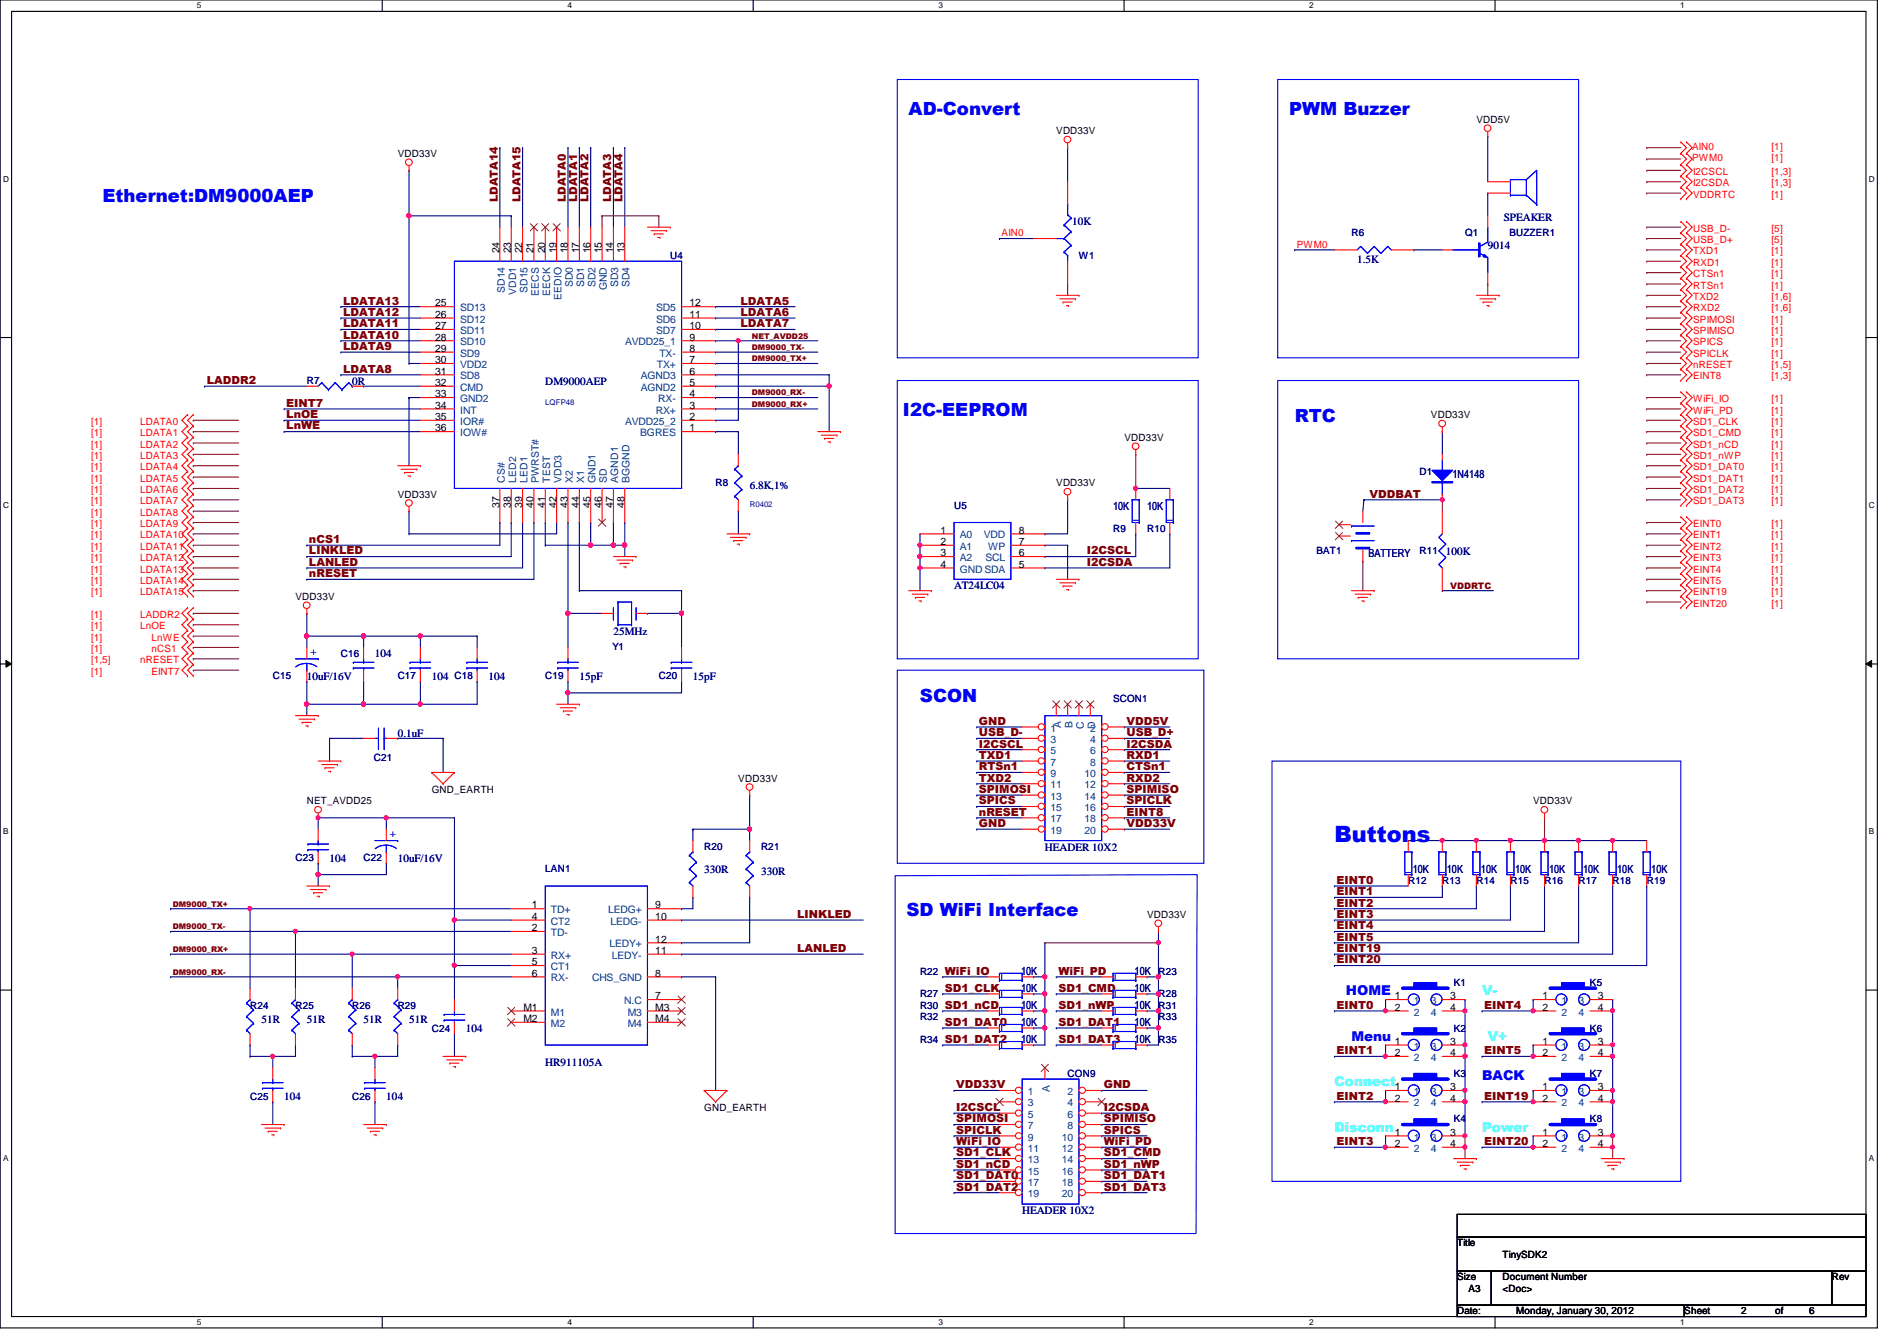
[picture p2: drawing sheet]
<svg xmlns="http://www.w3.org/2000/svg" width="297mm" height="210mm" viewBox="0 0 297 210" stroke-linecap="round" stroke-linejoin="round" font-family="sans-serif">
<defs><g id="words">
<text font-size="3.5" fill="#00f" x="209" y="131.9">Buttons</text>
<g font-size="2.8" fill="#00f">
<text x="142.3" y="18.1">AD-Convert</text>
<text x="201.8" y="18.1">PWM Buzzer</text>
<text x="16" y="31.6">Ethernet:DM9000AEP</text>
<text x="141.4" y="65.2">I2C-EEPROM</text>
<text x="202.7" y="66.1">RTC</text>
<text x="144.1" y="109.8">SCON</text>
<text x="141.9" y="143.4">SD WiFi Interface</text>
</g>
<g font-size="2.1" fill="#00f">
<text x="210.7" y="155.8">HOME</text>
<text x="211.6" y="162.9">Menu</text>
<text x="232.1" y="169.1">BACK</text>
</g>
<g font-size="2.1" fill="#0ff">
<text x="232.1" y="155.8">V-</text>
<text x="233" y="162.9">V+</text>
<text x="209" y="170">Connect</text>
<text x="209" y="177.1">Disconn</text>
<text x="232.1" y="177.1">Power</text>
</g>
<g font-size="1.7" fill="#800000">
<text x="77.9" y="31.7" transform="rotate(-90 77.9 31.7)">LDATA14</text>
<text x="81.5" y="31.7" transform="rotate(-90 81.5 31.7)">LDATA15</text>
<text x="88.6" y="31.7" transform="rotate(-90 88.6 31.7)">LDATA0</text>
<text x="90.4" y="31.7" transform="rotate(-90 90.4 31.7)">LDATA1</text>
<text x="92.2" y="31.7" transform="rotate(-90 92.2 31.7)">LDATA2</text>
<text x="95.7" y="31.7" transform="rotate(-90 95.7 31.7)">LDATA3</text>
<text x="97.5" y="31.7" transform="rotate(-90 97.5 31.7)">LDATA4</text>
<text x="53.7" y="47.7">LDATA13</text>
<text x="115.9" y="47.7">LDATA5</text>
<text x="53.7" y="49.4">LDATA12</text>
<text x="53.7" y="51.2">LDATA11</text>
<text x="53.7" y="53">LDATA10</text>
<text x="115.9" y="49.4">LDATA6</text>
<text x="115.9" y="51.2">LDATA7</text>
<text x="53.7" y="58.3">LDATA8</text>
<text x="53.7" y="54.8">LDATA9</text>
<text x="32.4" y="60.1">LADDR2</text>
<text x="44.8" y="63.7">EINT7</text>
<text x="44.8" y="65.4">LnOE</text>
<text x="44.8" y="67.2">LnWE</text>
<text x="214.5" y="77.9">VDDBAT</text>
<text x="48.4" y="85">nCS1</text>
<text x="48.4" y="86.8">LINKLED</text>
<text x="48.4" y="88.6">LANLED</text>
<text x="170.2" y="86.8">I2CSCL</text>
<text x="170.2" y="88.6">I2CSDA</text>
<text x="48.4" y="90.3">nRESET</text>
<text x="153.3" y="113.5">GND</text>
<text x="176.4" y="113.5">VDD5V</text>
<text x="153.3" y="118.8">TXD1</text>
<text x="153.3" y="117">I2CSCL</text>
<text x="153.3" y="115.2">USB_D-</text>
<text x="176.4" y="118.8">RXD1</text>
<text x="176.4" y="115.2">USB_D+</text>
<text x="176.4" y="117">I2CSDA</text>
<text x="153.3" y="120.6">RTSn1</text>
<text x="153.3" y="122.3">TXD2</text>
<text x="153.3" y="124.1">SPIMOSI</text>
<text x="153.3" y="125.9">SPICS</text>
<text x="176.4" y="120.6">CTSn1</text>
<text x="176.4" y="122.3">RXD2</text>
<text x="176.4" y="124.1">SPIMISO</text>
<text x="176.4" y="125.9">SPICLK</text>
<text x="153.3" y="127.7">nRESET</text>
<text x="153.3" y="129.5">GND</text>
<text x="176.4" y="127.7">EINT8</text>
<text x="176.4" y="129.5">VDD33V</text>
<text x="124.8" y="143.7">LINKLED</text>
<text x="209.3" y="138.3">EINT0</text>
<text x="209.3" y="140.1">EINT1</text>
<text x="209.3" y="141.9">EINT2</text>
<text x="209.3" y="143.7">EINT3</text>
<text x="124.8" y="149">LANLED</text>
<text x="209.3" y="145.5">EINT4</text>
<text x="209.3" y="147.2">EINT5</text>
<text x="209.3" y="149">EINT19</text>
<text x="148" y="155.2">SD1_CLK</text>
<text x="165.7" y="152.6">WiFi_PD</text>
<text x="165.7" y="155.2">SD1_CMD</text>
<text x="209.3" y="150.8">EINT20</text>
<text x="148" y="160.6">SD1_DAT0</text>
<text x="165.7" y="157.9">SD1_nWP</text>
<text x="165.7" y="160.6">SD1_DAT1</text>
<text x="209.3" y="157.9">EINT0</text>
<text x="232.4" y="157.9">EINT4</text>
<text x="165.7" y="163.2">SD1_DAT3</text>
<text x="209.3" y="165">EINT1</text>
<text x="232.4" y="165">EINT5</text>
<text x="149.7" y="173.9">I2CSCL</text>
<text x="149.7" y="170.3">VDD33V</text>
<text x="172.8" y="173.9">I2CSDA</text>
<text x="172.8" y="170.3">GND</text>
<text x="209.3" y="172.1">EINT2</text>
<text x="232.4" y="172.1">EINT19</text>
<text x="149.7" y="177.5">SPICLK</text>
<text x="149.7" y="179.2">WiFi_IO</text>
<text x="149.7" y="175.7">SPIMOSI</text>
<text x="172.8" y="175.7">SPIMISO</text>
<text x="172.8" y="177.5">SPICS</text>
<text x="172.8" y="179.2">WiFi_PD</text>
<text x="209.3" y="179.2">EINT3</text>
<text x="232.4" y="179.2">EINT20</text>
<text x="149.7" y="181">SD1_CLK</text>
<text x="149.7" y="182.8">SD1_nCD</text>
<text x="149.7" y="184.6">SD1_DAT0</text>
<text x="172.8" y="181">SD1_CMD</text>
<text x="172.8" y="182.8">SD1_nWP</text>
<text x="172.8" y="184.6">SD1_DAT1</text>
<text x="149.7" y="186.4">SD1_DAT2</text>
<text x="172.8" y="186.4">SD1_DAT3</text>
</g>
<g font-size="1.7" fill="#000080">
<text x="167.9" y="35.2">10K</text>
<text x="235.5" y="34.6">SPEAKER</text>
<text x="212.5" y="41.2">1.5K</text>
<text x="233" y="38.9">9014</text>
<text x="55.2" y="60.2">0R</text>
<text x="85.4" y="60.2">DM9000AEP</text>
<text x="117.4" y="76.6">6.8K,1%</text>
<text x="227.5" y="74.9">1N4148</text>
<text x="174.3" y="79.9">10K</text>
<text x="179.6" y="79.9">10K</text>
<text x="214.3" y="87.2">BATTERY</text>
<text x="226.4" y="86.9">100K</text>
<text x="149.4" y="92.2">AT24LC04</text>
<text x="96.1" y="99.4">25MHz</text>
<text x="48" y="106.5">10uF/16V</text>
<text x="58.7" y="102.9">104</text>
<text x="67.6" y="106.5">104 C18</text>
<text x="76.5" y="106.5">104</text>
<text x="90.7" y="106.5">15pF</text>
<text x="108.5" y="106.5">15pF</text>
<text x="62.3" y="115.4">0.1uF</text>
<text x="51.6" y="134.9">104</text>
<text x="62.3" y="134.9">10uF/16V</text>
<text x="110.3" y="136.7">330R</text>
<text x="119.2" y="137">330R</text>
<text x="163.6" y="133.1">HEADER 10X2</text>
<text x="221.2" y="136.6">10K</text>
<text x="226.6" y="136.6">10K</text>
<text x="231.9" y="136.6">10K</text>
<text x="237.2" y="136.6">10K</text>
<text x="242.6" y="136.6">10K</text>
<text x="247.9" y="136.6">10K</text>
<text x="253.2" y="136.6">10K</text>
<text x="258.6" y="136.6">10K</text>
<text x="159.9" y="155.3">10K</text>
<text x="159.9" y="152.6">10K</text>
<text x="177.7" y="152.6">10K</text>
<text x="177.7" y="155.3">10K</text>
<text x="40.9" y="160.1">51R</text>
<text x="48" y="160.1">51R</text>
<text x="56.9" y="160.1">51R</text>
<text x="64" y="160.1">51R</text>
<text x="72.9" y="161.6">104</text>
<text x="159.9" y="160.6">10K</text>
<text x="159.9" y="157.9">10K</text>
<text x="177.7" y="160.6">10K</text>
<text x="177.7" y="157.9">10K</text>
<text x="85.4" y="166.9">HR911105A</text>
<text x="159.9" y="163.3">10K</text>
<text x="177.7" y="163.3">10K</text>
<text x="44.5" y="172.3">104</text>
<text x="60.5" y="172.3">104</text>
<text x="160.1" y="190">HEADER 10X2</text>
</g>
<g font-size="1.7" fill="#00f">
<text x="48.6" y="102.6">+</text>
<text x="61" y="131">+</text>
</g>
<g font-size="1.6">
<text x="165.4" y="21">VDD33V</text>
<text x="231.2" y="19.2">VDD5V</text>
<text x="62.3" y="24.6">VDD33V</text>
<text x="78.2" y="39.7" transform="rotate(-90 78.2 39.7)">24</text>
<text x="80" y="39.7" transform="rotate(-90 80 39.7)">23</text>
<text x="81.8" y="39.7" transform="rotate(-90 81.8 39.7)">22</text>
<text x="83.6" y="39.7" transform="rotate(-90 83.6 39.7)">21</text>
<text x="85.3" y="39.7" transform="rotate(-90 85.3 39.7)">20</text>
<text x="87.1" y="39.7" transform="rotate(-90 87.1 39.7)">19</text>
<text x="88.9" y="39.7" transform="rotate(-90 88.9 39.7)">18</text>
<text x="90.7" y="39.7" transform="rotate(-90 90.7 39.7)">17</text>
<text x="92.5" y="39.7" transform="rotate(-90 92.5 39.7)">16</text>
<text x="94.2" y="39.7" transform="rotate(-90 94.2 39.7)">15</text>
<text x="96" y="39.7" transform="rotate(-90 96 39.7)">14</text>
<text x="97.8" y="39.7" transform="rotate(-90 97.8 39.7)">13</text>
<text x="68.2" y="48">25</text>
<text x="107.9" y="48">12</text>
<text x="68.2" y="49.7">26</text>
<text x="68.2" y="51.5">27</text>
<text x="68.2" y="53.3">28</text>
<text x="107.9" y="53.3">9</text>
<text x="107.9" y="51.5">10</text>
<text x="107.9" y="49.7">11</text>
<text x="68.2" y="55.1">29</text>
<text x="68.2" y="56.9">30</text>
<text x="68.2" y="58.6">31</text>
<text x="107.9" y="58.6">6</text>
<text x="107.9" y="56.9">7</text>
<text x="107.9" y="55.1">8</text>
<text x="68.2" y="60.4">32</text>
<text x="68.2" y="62.2">33</text>
<text x="68.2" y="64">34</text>
<text x="68.2" y="65.7">35</text>
<text x="107.9" y="65.7">2</text>
<text x="107.9" y="64">3</text>
<text x="107.9" y="62.2">4</text>
<text x="107.9" y="60.4">5</text>
<text x="224.1" y="65.4">VDD33V</text>
<text x="68.2" y="67.5">36</text>
<text x="107.9" y="67.5">1</text>
<text x="176.1" y="69">VDD33V</text>
<text x="62.3" y="77.9">VDD33V</text>
<text x="165.4" y="76.1">VDD33V</text>
<text x="78.2" y="79.5" transform="rotate(-90 78.2 79.5)">37</text>
<text x="80" y="79.5" transform="rotate(-90 80 79.5)">38</text>
<text x="81.8" y="79.5" transform="rotate(-90 81.8 79.5)">39</text>
<text x="83.6" y="79.5" transform="rotate(-90 83.6 79.5)">40</text>
<text x="85.3" y="79.5" transform="rotate(-90 85.3 79.5)">41</text>
<text x="87.1" y="79.5" transform="rotate(-90 87.1 79.5)">42</text>
<text x="88.9" y="79.5" transform="rotate(-90 88.9 79.5)">43</text>
<text x="90.7" y="79.5" transform="rotate(-90 90.7 79.5)">44</text>
<text x="92.5" y="79.5" transform="rotate(-90 92.5 79.5)">45</text>
<text x="94.2" y="79.5" transform="rotate(-90 94.2 79.5)">46</text>
<text x="96" y="79.5" transform="rotate(-90 96 79.5)">47</text>
<text x="97.8" y="79.5" transform="rotate(-90 97.8 79.5)">48</text>
<text x="147.3" y="83.5">1</text>
<text x="159.5" y="83.5">8</text>
<text x="147.3" y="85.3">2</text>
<text x="147.3" y="87.1">3</text>
<text x="147.3" y="88.9">4</text>
<text x="159.5" y="88.9">5</text>
<text x="159.5" y="87.1">6</text>
<text x="159.5" y="85.3">7</text>
<text x="46.3" y="93.9">VDD33V</text>
<text x="48" y="125.9">NET_AVDD25</text>
<text x="67.6" y="124.1">GND_EARTH</text>
<text x="115.6" y="122.3">VDD33V</text>
<text x="240.1" y="125.9">VDD33V</text>
<text x="83.3" y="142.2">1</text>
<text x="83.3" y="144">4</text>
<text x="102.6" y="142.2">9</text>
<text x="102.6" y="144">10</text>
<text x="179.6" y="143.7">VDD33V</text>
<text x="83.3" y="145.8">2</text>
<text x="83.3" y="149.3">3</text>
<text x="102.6" y="147.5">12</text>
<text x="102.6" y="149.3">11</text>
<text x="83.3" y="151.1">5</text>
<text x="83.3" y="152.9">6</text>
<text x="102.6" y="152.9">8</text>
<text x="82" y="158.2">M1</text>
<text x="82" y="160">M2</text>
<text x="102.6" y="160">M4</text>
<text x="102.6" y="158.2">M3</text>
<text x="102.6" y="156.4">7</text>
<text x="218.4" y="156.4">1</text>
<text x="218.4" y="158.2">2</text>
<text x="227.1" y="156.4">3</text>
<text x="227.1" y="158.2">4</text>
<text x="241.5" y="156.4">1</text>
<text x="241.5" y="158.2">2</text>
<text x="250.2" y="156.4">3</text>
<text x="250.2" y="158.2">4</text>
<text x="218.4" y="163.5">1</text>
<text x="218.4" y="165.3">2</text>
<text x="227.1" y="163.5">3</text>
<text x="227.1" y="165.3">4</text>
<text x="241.5" y="163.5">1</text>
<text x="241.5" y="165.3">2</text>
<text x="250.2" y="163.5">3</text>
<text x="250.2" y="165.3">4</text>
<text x="110.3" y="173.9">GND_EARTH</text>
<text x="218.4" y="170.6">1</text>
<text x="218.4" y="172.4">2</text>
<text x="227.1" y="170.6">3</text>
<text x="227.1" y="172.4">4</text>
<text x="241.5" y="170.6">1</text>
<text x="241.5" y="172.4">2</text>
<text x="250.2" y="170.6">3</text>
<text x="250.2" y="172.4">4</text>
<text x="218.4" y="177.8">1</text>
<text x="218.4" y="179.5">2</text>
<text x="227.1" y="177.8">3</text>
<text x="227.1" y="179.5">4</text>
<text x="241.5" y="177.8">1</text>
<text x="241.5" y="179.5">2</text>
<text x="250.2" y="177.8">3</text>
<text x="250.2" y="179.5">4</text>
<text x="228.2" y="195.1">Title</text>
<text x="235.3" y="196.8">TinySDK2</text>
<text x="228.2" y="200.4">Size</text>
<text x="230" y="202.2">A3</text>
<text x="235.3" y="200.4">Document Number</text>
<text x="235.3" y="202.2">&lt;Doc&gt;</text>
<text x="286.8" y="200.4">Rev</text>
<text x="228.2" y="205.7">Date:</text>
<text x="237.4" y="205.7">Monday, January 30, 2012</text>
<text x="263.7" y="205.7">Sheet</text>
<text x="272.6" y="205.7">2</text>
<text x="278" y="205.7">of</text>
<text x="283.3" y="205.7">6</text>
</g>
<g font-size="1.6" fill="#f00">
<text x="265" y="23.5">AIN0</text>
<text x="277.4" y="23.5">[1]</text>
<text x="265" y="25.3">PWM0</text>
<text x="265.1" y="27.4">I2CSCL</text>
<text x="265.1" y="29.2">I2CSDA</text>
<text x="277.4" y="25.3">[1]</text>
<text x="277.4" y="27.4">[1,3]</text>
<text x="277.4" y="29.2">[1,3]</text>
<text x="265.1" y="30.9">VDDRTC</text>
<text x="277.4" y="30.9">[1]</text>
<text x="156.8" y="37">AIN0</text>
<text x="203.1" y="38.8">PWM0</text>
<text x="265.1" y="36.3">USB_D-</text>
<text x="265.1" y="38.1">USB_D+</text>
<text x="265.1" y="39.8">TXD1</text>
<text x="265.1" y="41.6">RXD1</text>
<text x="277.4" y="36.3">[5]</text>
<text x="277.4" y="38.1">[5]</text>
<text x="277.4" y="39.8">[1]</text>
<text x="277.4" y="41.6">[1]</text>
<text x="265.1" y="43.4">CTSn1</text>
<text x="265.1" y="45.2">RTSn1</text>
<text x="265.1" y="46.9">TXD2</text>
<text x="277.4" y="43.4">[1]</text>
<text x="277.4" y="45.2">[1]</text>
<text x="277.4" y="46.9">[1,6]</text>
<text x="265.1" y="48.7">RXD2</text>
<text x="265.1" y="50.5">SPIMOSI</text>
<text x="265.1" y="52.3">SPIMISO</text>
<text x="277.4" y="48.7">[1,6]</text>
<text x="277.4" y="52.3">[1]</text>
<text x="277.4" y="50.5">[1]</text>
<text x="265.1" y="54.1">SPICS</text>
<text x="265.1" y="55.8">SPICLK</text>
<text x="265.1" y="57.6">nRESET</text>
<text x="265.1" y="59.4">EINT8</text>
<text x="277.4" y="57.6">[1,5]</text>
<text x="277.4" y="54.1">[1]</text>
<text x="277.4" y="55.8">[1]</text>
<text x="277.4" y="59.4">[1,3]</text>
<text x="265.1" y="62.9">WiFi_IO</text>
<text x="265.1" y="64.7">WiFi_PD</text>
<text x="277.4" y="64.7">[1]</text>
<text x="277.4" y="62.9">[1]</text>
<text x="14.3" y="66.5">[1]</text>
<text x="14.3" y="68.3">[1]</text>
<text x="14.3" y="70.1">[1]</text>
<text x="14.3" y="71.8">[1]</text>
<text x="21.9" y="66.5">LDATA0</text>
<text x="21.9" y="68.3">LDATA1</text>
<text x="21.9" y="70.1">LDATA2</text>
<text x="21.9" y="71.8">LDATA3</text>
<text x="265.1" y="66.5">SD1_CLK</text>
<text x="265.1" y="68.3">SD1_CMD</text>
<text x="265.1" y="70.1">SD1_nCD</text>
<text x="265.1" y="71.8">SD1_nWP</text>
<text x="277.4" y="71.8">[1]</text>
<text x="277.4" y="66.5">[1]</text>
<text x="277.4" y="70.1">[1]</text>
<text x="277.4" y="68.3">[1]</text>
<text x="14.3" y="73.6">[1]</text>
<text x="14.3" y="75.4">[1]</text>
<text x="14.3" y="77.2">[1]</text>
<text x="21.9" y="73.6">LDATA4</text>
<text x="21.9" y="75.4">LDATA5</text>
<text x="21.9" y="77.2">LDATA6</text>
<text x="265.1" y="73.6">SD1_DAT0</text>
<text x="265.1" y="75.4">SD1_DAT1</text>
<text x="265.1" y="77.2">SD1_DAT2</text>
<text x="277.4" y="73.6">[1]</text>
<text x="277.4" y="75.4">[1]</text>
<text x="277.4" y="77.2">[1]</text>
<text x="14.3" y="79">[1]</text>
<text x="14.3" y="80.7">[1]</text>
<text x="14.3" y="82.5">[1]</text>
<text x="21.9" y="79">LDATA7</text>
<text x="21.9" y="80.7">LDATA8</text>
<text x="21.9" y="82.5">LDATA9</text>
<text x="265.1" y="79">SD1_DAT3</text>
<text x="265.1" y="82.5">EINT0</text>
<text x="277.4" y="79">[1]</text>
<text x="277.4" y="82.5">[1]</text>
<text x="14.3" y="84.3">[1]</text>
<text x="14.3" y="86.1">[1]</text>
<text x="14.3" y="87.8">[1]</text>
<text x="14.3" y="89.6">[1]</text>
<text x="21.9" y="84.3">LDATA10</text>
<text x="21.9" y="86.1">LDATA11</text>
<text x="21.9" y="87.8">LDATA12</text>
<text x="21.9" y="89.6">LDATA13</text>
<text x="265.1" y="84.3">EINT1</text>
<text x="265.1" y="86.1">EINT2</text>
<text x="265.1" y="87.8">EINT3</text>
<text x="265.1" y="89.6">EINT4</text>
<text x="277.4" y="84.3">[1]</text>
<text x="277.4" y="86.1">[1]</text>
<text x="277.4" y="87.8">[1]</text>
<text x="277.4" y="89.6">[1]</text>
<text x="14.3" y="91.4">[1]</text>
<text x="14.3" y="93.2">[1]</text>
<text x="21.9" y="91.4">LDATA14</text>
<text x="21.9" y="93.2">LDATA15</text>
<text x="265.1" y="91.4">EINT5</text>
<text x="265.1" y="93.2">EINT19</text>
<text x="265.1" y="95">EINT20</text>
<text x="277.4" y="91.4">[1]</text>
<text x="277.4" y="93.2">[1]</text>
<text x="277.4" y="95">[1]</text>
<text x="14.3" y="100.3">[1]</text>
<text x="14.3" y="96.7">[1]</text>
<text x="14.3" y="98.5">[1]</text>
<text x="21.9" y="96.7">LADDR2</text>
<text x="21.9" y="98.5">LnOE</text>
<text x="23.7" y="100.3">LnWE</text>
<text x="14.3" y="105.6">[1]</text>
<text x="14.3" y="102.1">[1]</text>
<text x="14.3" y="103.8">[1,5]</text>
<text x="21.9" y="103.8">nRESET</text>
<text x="23.7" y="105.6">EINT7</text>
<text x="23.7" y="102.1">nCS1</text>
</g>
<g font-size="1.6" fill="#000080">
<text x="104.9" y="40.6">U4</text>
<text x="168.9" y="40.6">W1</text>
<text x="211.6" y="37">R6</text>
<text x="229.4" y="37">Q1</text>
<text x="236.3" y="37">BUZZER1</text>
<text x="48" y="60.1">R7</text>
<text x="112.1" y="76.1">R8</text>
<text x="222.3" y="74.3">D1</text>
<text x="149.4" y="79.7">U5</text>
<text x="174.3" y="83.2">R9</text>
<text x="179.6" y="83.2">R10</text>
<text x="206.1" y="86.8">BAT1</text>
<text x="222.3" y="86.8">R11</text>
<text x="95.9" y="101.7">Y1</text>
<text x="42.7" y="106.3">C15</text>
<text x="53.4" y="102.8">C16</text>
<text x="62.3" y="106.3">C17</text>
<text x="85.4" y="106.3">C19</text>
<text x="103.2" y="106.3">C20</text>
<text x="174.3" y="109.9">SCON1</text>
<text x="58.5" y="119.1">C21</text>
<text x="46.3" y="134.8">C23</text>
<text x="56.9" y="134.8">C22</text>
<text x="85.4" y="136.6">LAN1</text>
<text x="110.3" y="133">R20</text>
<text x="119.2" y="133">R21</text>
<text x="220.5" y="138.3">R12</text>
<text x="225.8" y="138.3">R13</text>
<text x="231.2" y="138.3">R14</text>
<text x="236.5" y="138.3">R15</text>
<text x="241.8" y="138.3">R16</text>
<text x="247.2" y="138.3">R17</text>
<text x="252.5" y="138.3">R18</text>
<text x="257.8" y="138.3">R19</text>
<text x="144.1" y="152.6">R22 WiFi_IO</text>
<text x="181.4" y="152.6">R23</text>
<text x="227.6" y="154.3">K1</text>
<text x="249" y="154.3">K5</text>
<text x="39.2" y="157.9">R24</text>
<text x="46.3" y="157.9">R25</text>
<text x="55.2" y="157.9">R26</text>
<text x="62.3" y="157.9">R29</text>
<text x="67.6" y="161.5">C24</text>
<text x="144.1" y="159.7">R32</text>
<text x="144.1" y="157.9">R30 SD1_nCD</text>
<text x="144.1" y="156.1">R27</text>
<text x="181.4" y="159.7">R33</text>
<text x="181.4" y="157.9">R31</text>
<text x="181.4" y="156.1">R28</text>
<text x="227.6" y="161.5">K2</text>
<text x="249" y="161.5">K6</text>
<text x="144.1" y="163.2">R34 SD1_DAT2</text>
<text x="181.4" y="163.2">R35</text>
<text x="39.2" y="172.1">C25</text>
<text x="55.2" y="172.1">C26</text>
<text x="167.2" y="168.6">CON9</text>
<text x="227.6" y="168.6">K3</text>
<text x="249" y="168.6">K7</text>
<text x="227.6" y="175.7">K4</text>
<text x="249" y="175.7">K8</text>
</g>
<g font-size="1.6" fill="#004080">
<text x="79" y="45.8" transform="rotate(-90 79 45.8)">SD14</text>
<text x="80.8" y="46.1" transform="rotate(-90 80.8 46.1)">VDD1</text>
<text x="82.6" y="45.8" transform="rotate(-90 82.6 45.8)">SD15</text>
<text x="84.4" y="46.3" transform="rotate(-90 84.4 46.3)">EECS</text>
<text x="86.1" y="46.3" transform="rotate(-90 86.1 46.3)">EECK</text>
<text x="87.9" y="46.9" transform="rotate(-90 87.9 46.9)">EEDIO</text>
<text x="89.7" y="45" transform="rotate(-90 89.7 45)">SD0</text>
<text x="91.5" y="45" transform="rotate(-90 91.5 45)">SD1</text>
<text x="93.3" y="45" transform="rotate(-90 93.3 45)">SD2</text>
<text x="95" y="45.4" transform="rotate(-90 95 45.4)">GND</text>
<text x="96.8" y="45" transform="rotate(-90 96.8 45)">SD3</text>
<text x="98.6" y="45" transform="rotate(-90 98.6 45)">SD4</text>
<text x="72" y="48.7">SD13</text>
<text x="72" y="50.5">SD12</text>
<text x="72" y="52.3">SD11</text>
<text x="102.7" y="52.3">SD7</text>
<text x="102.7" y="50.5">SD6</text>
<text x="102.7" y="48.7">SD5</text>
<text x="72" y="54.1">SD10</text>
<text x="72" y="55.8">SD9</text>
<text x="72" y="57.6">VDD2</text>
<text x="72" y="59.4">SD8</text>
<text x="97.9" y="54.1">AVDD25_1</text>
<text x="100.3" y="59.4">AGND3</text>
<text x="102.9" y="57.6">TX+</text>
<text x="103.2" y="55.8">TX-</text>
<text x="72" y="61.2">CMD</text>
<text x="72" y="62.9">GND2</text>
<text x="72" y="64.7">INT</text>
<text x="100.3" y="61.2">AGND2</text>
<text x="102.7" y="64.7">RX+</text>
<text x="103.1" y="62.9">RX-</text>
<text x="72" y="66.5">IOR#</text>
<text x="72" y="68.3">IOW#</text>
<text x="97.9" y="66.5">AVDD25_2</text>
<text x="100.2" y="68.3">BGRES</text>
<text x="79" y="75.6" transform="rotate(-90 79 75.6)">CS#</text>
<text x="80.8" y="75.6" transform="rotate(-90 80.8 75.6)">LED2</text>
<text x="82.6" y="75.6" transform="rotate(-90 82.6 75.6)">LED1</text>
<text x="84.4" y="75.6" transform="rotate(-90 84.4 75.6)">PWRST#</text>
<text x="86.1" y="75.6" transform="rotate(-90 86.1 75.6)">TEST</text>
<text x="87.9" y="75.6" transform="rotate(-90 87.9 75.6)">VDD3</text>
<text x="89.7" y="75.6" transform="rotate(-90 89.7 75.6)">X2</text>
<text x="91.5" y="75.6" transform="rotate(-90 91.5 75.6)">X1</text>
<text x="93.3" y="75.6" transform="rotate(-90 93.3 75.6)">GND1</text>
<text x="95" y="75.6" transform="rotate(-90 95 75.6)">SD</text>
<text x="96.8" y="75.6" transform="rotate(-90 96.8 75.6)">AGND1</text>
<text x="98.6" y="75.6" transform="rotate(-90 98.6 75.6)">BGGND</text>
<text x="150.3" y="84.3">A0</text>
<text x="150.3" y="86.1">A1</text>
<text x="150.3" y="87.8">A2</text>
<text x="150.3" y="89.6">GNDSDA</text>
<text x="154" y="84.3">VDD</text>
<text x="154.3" y="87.8">SCL</text>
<text x="154.7" y="86.1">WP</text>
<text x="164.5" y="114.5">1</text>
<text x="164.5" y="116.3">3</text>
<text x="164.5" y="118.1">5</text>
<text x="164.5" y="119.8">7</text>
<text x="166.2" y="114" transform="rotate(-90 166.2 114)">A</text>
<text x="167.9" y="114" transform="rotate(-90 167.9 114)">B</text>
<text x="169.7" y="114.1" transform="rotate(-90 169.7 114.1)">C</text>
<text x="170.7" y="114.5">2</text>
<text x="170.7" y="116.3">4</text>
<text x="170.7" y="118.1">6</text>
<text x="170.7" y="119.8">8</text>
<text x="171.5" y="114.1" transform="rotate(-90 171.5 114.1)">D</text>
<text x="164.5" y="121.6">9</text>
<text x="164.5" y="123.4">11</text>
<text x="164.5" y="125.2">13</text>
<text x="169.8" y="121.6">10</text>
<text x="169.8" y="123.4">12</text>
<text x="169.8" y="125.2">14</text>
<text x="164.5" y="127">15</text>
<text x="164.5" y="128.7">17</text>
<text x="164.5" y="130.5">19</text>
<text x="169.8" y="127">16</text>
<text x="169.8" y="128.7">18</text>
<text x="169.8" y="130.5">20</text>
<text x="86.3" y="143">TD+</text>
<text x="95.2" y="143">LEDG+</text>
<text x="86.3" y="144.7">CT2</text>
<text x="86.3" y="146.5">TD-</text>
<text x="95.4" y="148.3">LEDY+</text>
<text x="95.6" y="144.7">LEDG-</text>
<text x="86.3" y="150.1">RX+</text>
<text x="86.3" y="151.8">CT1</text>
<text x="86.3" y="153.6">RX-</text>
<text x="92.7" y="153.6">CHS_GND</text>
<text x="95.8" y="150.1">LEDY-</text>
<text x="86.3" y="159">M1</text>
<text x="86.3" y="160.7">M2</text>
<text x="97.7" y="157.2">N.C</text>
<text x="98.3" y="160.7">M4</text>
<text x="98.3" y="159">M3</text>
<text x="221.4" y="157.2">1</text>
<text x="221.4" y="159">2</text>
<text x="224.1" y="157.2">3</text>
<text x="224.1" y="159">4</text>
<text x="244.5" y="157.2">1</text>
<text x="244.5" y="159">2</text>
<text x="247.2" y="157.2">3</text>
<text x="247.2" y="159">4</text>
<text x="221.4" y="164.3">1</text>
<text x="221.4" y="166.1">2</text>
<text x="224.1" y="164.3">3</text>
<text x="224.1" y="166.1">4</text>
<text x="244.5" y="164.3">1</text>
<text x="244.5" y="166.1">2</text>
<text x="247.2" y="164.3">3</text>
<text x="247.2" y="166.1">4</text>
<text x="160.9" y="171.4">1</text>
<text x="160.9" y="173.2">3</text>
<text x="164.4" y="170.9" transform="rotate(-90 164.4 170.9)">A</text>
<text x="167.2" y="171.4">2</text>
<text x="167.2" y="173.2">4</text>
<text x="221.4" y="171.4">1</text>
<text x="221.4" y="173.2">2</text>
<text x="224.1" y="171.4">3</text>
<text x="224.1" y="173.2">4</text>
<text x="244.5" y="171.4">1</text>
<text x="244.5" y="173.2">2</text>
<text x="247.2" y="171.4">3</text>
<text x="247.2" y="173.2">4</text>
<text x="160.9" y="175">5</text>
<text x="160.9" y="176.7">7</text>
<text x="160.9" y="178.5">9</text>
<text x="166.3" y="178.5">10</text>
<text x="167.2" y="175">6</text>
<text x="167.2" y="176.7">8</text>
<text x="221.4" y="178.5">1</text>
<text x="224.1" y="178.5">3</text>
<text x="244.5" y="178.5">1</text>
<text x="247.2" y="178.5">3</text>
<text x="160.9" y="180.3">11</text>
<text x="160.9" y="182.1">13</text>
<text x="160.9" y="183.9">15</text>
<text x="160.9" y="185.6">17</text>
<text x="166.3" y="180.3">12</text>
<text x="166.3" y="182.1">14</text>
<text x="166.3" y="183.9">16</text>
<text x="166.3" y="185.6">18</text>
<text x="221.4" y="180.3">2</text>
<text x="224.1" y="180.3">4</text>
<text x="244.5" y="180.3">2</text>
<text x="247.2" y="180.3">4</text>
<text x="160.9" y="187.4">19</text>
<text x="166.3" y="187.4">20</text>
</g>
<text font-size="1.4" fill="#800000" x="227.1" y="92.1">VDDRTC</text>
<g font-size="1.3">
<text x="30.8" y="1.3">5</text>
<text x="88.9" y="1.3">4</text>
<text x="146.9" y="1.3">3</text>
<text x="205" y="1.3">2</text>
<text x="263.1" y="1.3">1</text>
<text x=".5" y="28.4">D</text>
<text x="292.6" y="28.4">D</text>
<text x=".5" y="79.5">C</text>
<text x="292.6" y="79.5">C</text>
<text x=".5" y="130.6">B</text>
<text x="292.6" y="130.6">B</text>
<text x=".5" y="181.7">A</text>
<text x="292.6" y="181.7">A</text>
<text x="30.8" y="207.4">5</text>
<text x="88.9" y="207.4">4</text>
<text x="146.9" y="207.4">3</text>
<text x="205" y="207.4">2</text>
<text x="263.1" y="207.4">1</text>
</g>
<g font-size="1.2" fill="#800000">
<text x="117.7" y="53">NET_AVDD25</text>
<text x="117.7" y="54.8">DM9000_TX-</text>
<text x="117.7" y="56.6">DM9000_TX+</text>
<text x="117.7" y="61.9">DM9000_RX-</text>
<text x="117.7" y="63.7">DM9000_RX+</text>
<text x="27" y="141.9">DM9000_TX+</text>
<text x="27" y="145.5">DM9000_TX-</text>
<text x="27" y="149">DM9000_RX+</text>
<text x="27" y="152.6">DM9000_RX-</text>
</g>
<g font-size="1.2" fill="#000080">
<text x="85.4" y="63.4">LQFP48</text>
<text x="117.4" y="79.4">R0402</text>
</g>
</g></defs>
<path d="M0 0h294v207.9h-294zM1.8 1.8h290.4v204.3h-290.4z" fill="none" stroke="#000" stroke-width=".17"/>
<g fill="#fff">
<path d="M30.8 .2h.7v1.4h-.7z"/>
<path d="M30.8 206.2h.7v1.4h-.7z"/>
</g>
<path d="M59.9 0v1.8M59.9 206.1v1.8" fill="none" stroke="#000" stroke-width=".17"/>
<g fill="#fff">
<path d="M88.9 .2h.6v1.4h-.6z"/>
<path d="M88.9 206.2h.6v1.4h-.6z"/>
</g>
<path d="M117.9 0v1.8M117.9 206.1v1.8" fill="none" stroke="#000" stroke-width=".17"/>
<g fill="#fff">
<path d="M146.9 .2h.7v1.4h-.7z"/>
<path d="M146.9 206.2h.7v1.4h-.7z"/>
</g>
<path d="M176 0v1.8M176 206.1v1.8" fill="none" stroke="#000" stroke-width=".17"/>
<g fill="#fff">
<path d="M205 .2h.7v1.4h-.7z"/>
<path d="M205 206.2h.7v1.4h-.7z"/>
</g>
<path d="M234.1 0v1.8M234.1 206.1v1.8" fill="none" stroke="#000" stroke-width=".17"/>
<g fill="#fff">
<path d="M263.1 .2h.7v1.4h-.7z"/>
<path d="M263.1 206.2h.7v1.4h-.7z"/>
<path d="M.5 27.3h.9v1.4h-.9z"/>
<path d="M292.6 27.3h.9v1.4h-.9z"/>
<path d="M.5 78.4h.9v1.4h-.9z"/>
<path d="M292.6 78.4h.9v1.4h-.9z"/>
</g>
<path d="M0 52.8h1.8M292.2 52.8h1.8" fill="none" stroke="#000" stroke-width=".17"/>
<g fill="#fff">
<path d="M.5 129.5h.8v1.4h-.8z"/>
<path d="M292.6 129.5h.9v1.4h-.9z"/>
</g>
<path d="M0 103.9h1.8M292.2 103.9h1.8" fill="none" stroke="#000" stroke-width=".17"/>
<path d="M.9 103.4l.9 .5-.9 .5zM292.2 103.9l.9-.5v1z" fill="#000"/>
<path d="M.9 103.4l.9 .5-.9 .5zM292.2 103.9l.9-.5v1z" fill="none" stroke="#000" stroke-width=".16"/>
<g fill="#fff">
<path d="M.5 180.5h.8v1.4h-.8z"/>
<path d="M292.6 180.5h.9v1.4h-.9z"/>
</g>
<path d="M0 155h1.8M292.2 155h1.8" fill="none" stroke="#000" stroke-width=".17"/>
<g fill="none" stroke="#000080" stroke-width=".17">
<path d="M88.9 23.1h.1M88.9 23.1v12.5M90.7 23.1h.1M90.7 23.1v12.5M92.5 23.1h.1M92.5 23.1v12.5M96.1 23.1h.1M96.1 23.1v12.5M97.8 23.1h.1M97.8 23.1v12.5M156.5 37.3h.1M156.5 37.3h5.3"/>
<path d="M53.4 58.7h.1M53.4 58.7h12.4M112.1 55.1h.1M112.1 56.9h.1M112.1 48h.1M112.1 49.8h.1M112.1 51.6h.1M112.1 55.1h16M112.1 56.9h16M112.1 48h12.4M112.1 49.8h12.4M112.1 51.6h12.4"/>
<path d="M32 60.5h.1M32 60.5h16M44.5 64h.1M44.5 64h21.3M112.1 62.2h.1M112.1 64h.1M112.1 62.2h16M112.1 64h16M115.6 80h.1M115.6 80v3.6M152.9 120.9h.1M152.9 120.9h7.2"/>
<path d="M176.1 128h.1M176.1 128h7.1M71.2 144h.1M71.2 144h8.8M106.7 149.4h.1M106.7 149.4h28.5M112.1 152.9h.1M112.1 152.9v17.8M217 156.5h.1M217 156.5v1.7M240.1 156.5h.1M240.1 156.5v1.7"/>
<path d="M149.4 174.2h.1M149.4 174.2h7.1M172.5 174.2h.1M172.5 174.2h7.1M217 163.6h.1M217 170.7h.1M217 177.8h.1M217 163.6v1.8M217 170.7v1.8M217 177.8v1.8M240.1 163.6h.1M240.1 170.7h.1"/>
<path d="M240.1 177.8h.1M240.1 163.6v1.8M240.1 170.7v1.8M240.1 177.8v1.8"/>
</g>
<circle cx="71.1" cy="144" r=".32" fill="#f0f"/>
<circle cx="71.1" cy="144" r=".32" fill="none" stroke="#f0f" stroke-width=".17"/>
<path d="M56.9 106.7h.1M56.9 106.7v3.5" fill="none" stroke="#000080" stroke-width=".17"/>
<circle cx="56.9" cy="110.2" r=".32" fill="#f0f"/>
<circle cx="56.9" cy="110.2" r=".32" fill="none" stroke="#f0f" stroke-width=".17"/>
<g fill="none" stroke="#000080" stroke-width=".17">
<path d="M78.3 23.1h.1M78.3 23.1v12.5M81.8 23.1h.1M81.8 23.1v12.5M53.4 55.1h.1M53.4 48h.1M53.4 49.8h.1M53.4 51.6h.1M53.4 53.3h.1M53.4 55.1h12.4M53.4 48h12.4M53.4 49.8h12.4"/>
<path d="M53.4 51.6h12.4M53.4 53.3h12.4M44.5 65.8h.1M44.5 67.6h.1M44.5 65.8h21.3M44.5 67.6h21.3M101.4 96h.1M101.4 96h5.3M106.7 144h.1M106.7 144h28.5"/>
</g>
<circle cx="106.7" cy="96" r=".32" fill="#f0f"/>
<circle cx="106.7" cy="96" r=".32" fill="none" stroke="#f0f" stroke-width=".17"/>
<path d="M233 30.2h.1M233 30.2v3.6M48 85.3h.1M48 85.3h30.3M65.8 106.7h.1M65.8 106.7v3.5" fill="none" stroke="#000080" stroke-width=".17"/>
<circle cx="65.8" cy="110.2" r=".32" fill="#f0f"/>
<circle cx="65.8" cy="110.2" r=".32" fill="none" stroke="#f0f" stroke-width=".17"/>
<path d="M39.2 142.2h.1M39.2 142.2v12.5" fill="none" stroke="#000080" stroke-width=".17"/>
<circle cx="39.1" cy="142.2" r=".32" fill="#f0f"/>
<circle cx="39.1" cy="142.2" r=".32" fill="none" stroke="#f0f" stroke-width=".17"/>
<path d="M112.1 60.5h.1M112.1 60.5h17.7" fill="none" stroke="#000080" stroke-width=".17"/>
<circle cx="129.8" cy="60.4" r=".32" fill="#f0f"/>
<circle cx="129.8" cy="60.4" r=".32" fill="none" stroke="#f0f" stroke-width=".17"/>
<path d="M46.3 145.8h.1M46.3 145.8v8.9" fill="none" stroke="#000080" stroke-width=".17"/>
<circle cx="46.2" cy="145.8" r=".32" fill="#f0f"/>
<circle cx="46.2" cy="145.8" r=".32" fill="none" stroke="#f0f" stroke-width=".17"/>
<path d="M58.7 165.4h.1M58.7 165.4v1.7" fill="none" stroke="#000080" stroke-width=".17"/>
<circle cx="58.7" cy="165.3" r=".32" fill="#f0f"/>
<circle cx="58.7" cy="165.3" r=".32" fill="none" stroke="#f0f" stroke-width=".17"/>
<path d="M221.4 39.1h.1M221.4 39.1h4.4M115.6 67.6h.1M115.6 67.6v3.5M60.5 128h.1M60.5 128v1.8M108.5 140.5h.1M108.5 140.5v1.7" fill="none" stroke="#000080" stroke-width=".17"/>
<circle cx="60.5" cy="128" r=".32" fill="#f0f"/>
<circle cx="60.5" cy="128" r=".32" fill="none" stroke="#f0f" stroke-width=".17"/>
<path d="M42.7 165.4h.1M42.7 165.4v1.7" fill="none" stroke="#000080" stroke-width=".17"/>
<circle cx="42.7" cy="165.3" r=".32" fill="#f0f"/>
<circle cx="42.7" cy="165.3" r=".32" fill="none" stroke="#f0f" stroke-width=".17"/>
<path d="M55.2 149.4h.1M55.2 149.4v5.3M42.7 172.5h.1M42.7 172.5v3.5" fill="none" stroke="#000080" stroke-width=".17"/>
<circle cx="55.1" cy="149.3" r=".32" fill="#f0f"/>
<circle cx="55.1" cy="149.3" r=".32" fill="none" stroke="#f0f" stroke-width=".17"/>
<path d="M62.3 152.9h.1M62.3 152.9v1.8" fill="none" stroke="#000080" stroke-width=".17"/>
<circle cx="62.2" cy="152.9" r=".32" fill="#f0f"/>
<circle cx="62.2" cy="152.9" r=".32" fill="none" stroke="#f0f" stroke-width=".17"/>
<path d="M88.9 96h.1M88.9 96h5.4" fill="none" stroke="#000080" stroke-width=".17"/>
<circle cx="88.9" cy="96" r=".32" fill="#f0f"/>
<circle cx="88.9" cy="96" r=".32" fill="none" stroke="#f0f" stroke-width=".17"/>
<path d="M96.1 81.8h.1M96.1 81.8v3.5" fill="none" stroke="#000080" stroke-width=".17"/>
<circle cx="96" cy="85.3" r=".32" fill="#f0f"/>
<circle cx="96" cy="85.3" r=".32" fill="none" stroke="#f0f" stroke-width=".17"/>
<g fill="none" stroke="#000080" stroke-width=".17">
<path d="M202.7 39.1h.1M202.7 39.1h6.3M176.1 119.1h.1M176.1 119.1h7.1M71.2 151.1h.1M71.2 151.1h8.8M149.4 177.8h.1M149.4 177.8h7.1M149.4 181.4h.1M149.4 183.1h.1M149.4 184.9h.1M149.4 186.7h.1"/>
<path d="M149.4 181.4h7.1M149.4 183.1h7.1M149.4 184.9h7.1M149.4 186.7h7.1"/>
</g>
<circle cx="71.1" cy="151.1" r=".32" fill="#f0f"/>
<circle cx="71.1" cy="151.1" r=".32" fill="none" stroke="#f0f" stroke-width=".17"/>
<path d="M233 21.3h.1M233 21.3v7.1M213.6 78.2h.1M213.6 78.2h12.2M58.7 172.5h.1M58.7 172.5v3.5M71.2 161.8h.1M71.2 161.8v3.6" fill="none" stroke="#000080" stroke-width=".17"/>
<circle cx="225.8" cy="78.2" r=".32" fill="#f0f"/>
<circle cx="225.8" cy="78.2" r=".32" fill="none" stroke="#f0f" stroke-width=".17"/>
<path d="M56.9 99.6h.1M56.9 99.6v1.7M152.9 119.1h.1M152.9 119.1h7.2M176.1 115.6h.1M176.1 115.6h7.1M149.4 179.6h.1M149.4 179.6h7.1M172.5 176h.1M172.5 176h7.1" fill="none" stroke="#000080" stroke-width=".17"/>
<circle cx="56.9" cy="99.5" r=".32" fill="#f0f"/>
<circle cx="56.9" cy="99.5" r=".32" fill="none" stroke="#f0f" stroke-width=".17"/>
<path d="M65.8 99.6h.1M65.8 99.6v1.7" fill="none" stroke="#000080" stroke-width=".17"/>
<circle cx="65.8" cy="99.5" r=".32" fill="#f0f"/>
<circle cx="65.8" cy="99.5" r=".32" fill="none" stroke="#f0f" stroke-width=".17"/>
<path d="M167.2 23.1h.1M167.2 23.1v5.3M56.9 60.5h.1M56.9 60.5h8.9M144.1 83.6h.1M144.1 85.3h.1M144.1 83.6v3.5" fill="none" stroke="#000080" stroke-width=".17"/>
<circle cx="144" cy="87.1" r=".32" fill="#f0f"/>
<circle cx="144" cy="87.1" r=".32" fill="none" stroke="#f0f" stroke-width=".17"/>
<circle cx="144" cy="85.3" r=".32" fill="#f0f"/>
<circle cx="144" cy="85.3" r=".32" fill="none" stroke="#f0f" stroke-width=".17"/>
<path d="M144.1 87.1h.1M144.1 87.1v1.8" fill="none" stroke="#000080" stroke-width=".17"/>
<circle cx="144" cy="88.9" r=".32" fill="#f0f"/>
<circle cx="144" cy="88.9" r=".32" fill="none" stroke="#f0f" stroke-width=".17"/>
<circle cx="144" cy="87.1" r=".32" fill="#f0f"/>
<circle cx="144" cy="87.1" r=".32" fill="none" stroke="#f0f" stroke-width=".17"/>
<g fill="none" stroke="#000080" stroke-width=".17">
<path d="M167.2 78.2h.1M167.2 78.2v5.4h-3.6M177.8 76.5h.1M177.8 76.5h5.4M225.8 67.6h.1M225.8 67.6v3.5M144.1 88.9h.1M144.1 88.9v3.6M163.6 83.6h.1M163.6 85.3h.1M163.6 85.3h3.6M167.2 85.3h.1"/>
<path d="M167.2 85.3v5.4M225.8 92.5h.1M225.8 92.5h8M209 158.2h.1M209 158.2h8"/>
</g>
<circle cx="216.9" cy="158.2" r=".32" fill="#f0f"/>
<circle cx="216.9" cy="158.2" r=".32" fill="none" stroke="#f0f" stroke-width=".17"/>
<path d="M209 165.4h.1M209 165.4h8" fill="none" stroke="#000080" stroke-width=".17"/>
<circle cx="216.9" cy="165.3" r=".32" fill="#f0f"/>
<circle cx="216.9" cy="165.3" r=".32" fill="none" stroke="#f0f" stroke-width=".17"/>
<path d="M209 172.5h.1M209 172.5h8" fill="none" stroke="#000080" stroke-width=".17"/>
<circle cx="216.9" cy="172.4" r=".32" fill="#f0f"/>
<circle cx="216.9" cy="172.4" r=".32" fill="none" stroke="#f0f" stroke-width=".17"/>
<path d="M229.4 156.5h.1M229.4 158.2h.1M229.4 156.5v7.1" fill="none" stroke="#000080" stroke-width=".17"/>
<circle cx="229.4" cy="158.2" r=".32" fill="#f0f"/>
<circle cx="229.4" cy="158.2" r=".32" fill="none" stroke="#f0f" stroke-width=".17"/>
<path d="M229.4 163.6h.1M229.4 163.6v1.8" fill="none" stroke="#000080" stroke-width=".17"/>
<circle cx="229.4" cy="165.3" r=".32" fill="#f0f"/>
<circle cx="229.4" cy="165.3" r=".32" fill="none" stroke="#f0f" stroke-width=".17"/>
<circle cx="229.4" cy="163.5" r=".32" fill="#f0f"/>
<circle cx="229.4" cy="163.5" r=".32" fill="none" stroke="#f0f" stroke-width=".17"/>
<path d="M229.4 165.4h.1M229.4 165.4v5.3" fill="none" stroke="#000080" stroke-width=".17"/>
<circle cx="229.4" cy="165.3" r=".32" fill="#f0f"/>
<circle cx="229.4" cy="165.3" r=".32" fill="none" stroke="#f0f" stroke-width=".17"/>
<path d="M229.4 170.7h.1M229.4 170.7v1.8" fill="none" stroke="#000080" stroke-width=".17"/>
<circle cx="229.4" cy="172.4" r=".32" fill="#f0f"/>
<circle cx="229.4" cy="172.4" r=".32" fill="none" stroke="#f0f" stroke-width=".17"/>
<circle cx="229.4" cy="170.7" r=".32" fill="#f0f"/>
<circle cx="229.4" cy="170.7" r=".32" fill="none" stroke="#f0f" stroke-width=".17"/>
<path d="M229.4 172.5h.1M229.4 172.5v5.3" fill="none" stroke="#000080" stroke-width=".17"/>
<circle cx="229.4" cy="172.4" r=".32" fill="#f0f"/>
<circle cx="229.4" cy="172.4" r=".32" fill="none" stroke="#f0f" stroke-width=".17"/>
<path d="M209 179.6h.1M209 179.6h8" fill="none" stroke="#000080" stroke-width=".17"/>
<circle cx="216.9" cy="179.6" r=".32" fill="#f0f"/>
<circle cx="216.9" cy="179.6" r=".32" fill="none" stroke="#f0f" stroke-width=".17"/>
<path d="M232.1 158.2h.1M232.1 158.2h8" fill="none" stroke="#000080" stroke-width=".17"/>
<circle cx="240" cy="158.2" r=".32" fill="#f0f"/>
<circle cx="240" cy="158.2" r=".32" fill="none" stroke="#f0f" stroke-width=".17"/>
<path d="M232.1 165.4h.1M232.1 165.4h8" fill="none" stroke="#000080" stroke-width=".17"/>
<circle cx="240" cy="165.3" r=".32" fill="#f0f"/>
<circle cx="240" cy="165.3" r=".32" fill="none" stroke="#f0f" stroke-width=".17"/>
<path d="M232.1 172.5h.1M232.1 172.5h8" fill="none" stroke="#000080" stroke-width=".17"/>
<circle cx="240" cy="172.4" r=".32" fill="#f0f"/>
<circle cx="240" cy="172.4" r=".32" fill="none" stroke="#f0f" stroke-width=".17"/>
<path d="M232.1 179.6h.1M232.1 179.6h8" fill="none" stroke="#000080" stroke-width=".17"/>
<circle cx="240" cy="179.6" r=".32" fill="#f0f"/>
<circle cx="240" cy="179.6" r=".32" fill="none" stroke="#f0f" stroke-width=".17"/>
<path d="M252.5 172.5h.1M252.5 172.5v5.3" fill="none" stroke="#000080" stroke-width=".17"/>
<circle cx="252.5" cy="172.4" r=".32" fill="#f0f"/>
<circle cx="252.5" cy="172.4" r=".32" fill="none" stroke="#f0f" stroke-width=".17"/>
<path d="M252.5 170.7h.1M252.5 170.7v1.8" fill="none" stroke="#000080" stroke-width=".17"/>
<circle cx="252.5" cy="172.4" r=".32" fill="#f0f"/>
<circle cx="252.5" cy="172.4" r=".32" fill="none" stroke="#f0f" stroke-width=".17"/>
<circle cx="252.5" cy="170.7" r=".32" fill="#f0f"/>
<circle cx="252.5" cy="170.7" r=".32" fill="none" stroke="#f0f" stroke-width=".17"/>
<path d="M252.5 165.4h.1M252.5 165.4v5.3" fill="none" stroke="#000080" stroke-width=".17"/>
<circle cx="252.5" cy="165.3" r=".32" fill="#f0f"/>
<circle cx="252.5" cy="165.3" r=".32" fill="none" stroke="#f0f" stroke-width=".17"/>
<path d="M252.5 163.6h.1M252.5 163.6v1.8" fill="none" stroke="#000080" stroke-width=".17"/>
<circle cx="252.5" cy="165.3" r=".32" fill="#f0f"/>
<circle cx="252.5" cy="165.3" r=".32" fill="none" stroke="#f0f" stroke-width=".17"/>
<circle cx="252.5" cy="163.5" r=".32" fill="#f0f"/>
<circle cx="252.5" cy="163.5" r=".32" fill="none" stroke="#f0f" stroke-width=".17"/>
<path d="M252.5 158.2h.1M252.5 158.2v5.4" fill="none" stroke="#000080" stroke-width=".17"/>
<circle cx="252.5" cy="158.2" r=".32" fill="#f0f"/>
<circle cx="252.5" cy="158.2" r=".32" fill="none" stroke="#f0f" stroke-width=".17"/>
<g fill="none" stroke="#000080" stroke-width=".17">
<path d="M209 138.7h.1M209 138.7h11.5M220.5 131.6h.1M220.5 131.6h5.3M225.8 138.7h.1M225.8 138.7v1.8h-16.8M231.2 138.7h.1M231.2 131.6h.1M231.2 138.7v3.5h-22.2M231.2 131.6h5.3M236.5 138.7h.1M236.5 138.7v5.3h-27.5"/>
<path d="M241.8 138.7h.1M241.8 138.7v7.1h-32.8M247.2 138.7h.1M247.2 138.7v8.9h-38.2M252.5 138.7h.1M252.5 138.7v10.7h-43.5M257.8 138.7h.1M257.8 138.7v12.4h-48.8M209 140.5h.1M209 142.2h.1M209 144h.1M209 145.8h.1"/>
<path d="M209 147.6h.1M209 149.4h.1M209 151.1h.1M252.5 156.5h.1M252.5 156.5v1.7"/>
</g>
<circle cx="236.5" cy="131.5" r=".32" fill="#f0f"/>
<circle cx="236.5" cy="131.5" r=".32" fill="none" stroke="#f0f" stroke-width=".17"/>
<circle cx="231.2" cy="131.5" r=".32" fill="#f0f"/>
<circle cx="231.2" cy="131.5" r=".32" fill="none" stroke="#f0f" stroke-width=".17"/>
<path d="M236.5 131.6h.1M236.5 131.6h5.3" fill="none" stroke="#000080" stroke-width=".17"/>
<circle cx="241.8" cy="131.5" r=".32" fill="#f0f"/>
<circle cx="241.8" cy="131.5" r=".32" fill="none" stroke="#f0f" stroke-width=".17"/>
<circle cx="236.5" cy="131.5" r=".32" fill="#f0f"/>
<circle cx="236.5" cy="131.5" r=".32" fill="none" stroke="#f0f" stroke-width=".17"/>
<path d="M241.8 131.6h.1M241.8 131.6h5.4" fill="none" stroke="#000080" stroke-width=".17"/>
<circle cx="247.2" cy="131.5" r=".32" fill="#f0f"/>
<circle cx="247.2" cy="131.5" r=".32" fill="none" stroke="#f0f" stroke-width=".17"/>
<circle cx="241.8" cy="131.5" r=".32" fill="#f0f"/>
<circle cx="241.8" cy="131.5" r=".32" fill="none" stroke="#f0f" stroke-width=".17"/>
<path d="M252.5 131.6h.1M252.5 131.6h5.3" fill="none" stroke="#000080" stroke-width=".17"/>
<circle cx="252.5" cy="131.5" r=".32" fill="#f0f"/>
<circle cx="252.5" cy="131.5" r=".32" fill="none" stroke="#f0f" stroke-width=".17"/>
<g fill="none" stroke="#000080" stroke-width=".17">
<path d="M64 33.8h.1M64 33.8v23.1M64 56.9h.1M64 56.9h1.8M152.9 113.8h.1M152.9 117.3h.1M152.9 115.6h.1M152.9 113.8h7.2M152.9 117.3h7.2M152.9 115.6h7.2M176.1 113.8h.1M176.1 117.3h.1"/>
<path d="M176.1 113.8h7.1M176.1 117.3h7.1M108.5 129.8h.1M108.5 129.8h8.9M108.5 129.8v1.8M152.9 122.7h.1M152.9 124.5h.1M152.9 126.2h.1M152.9 128h.1M152.9 129.8h.1M152.9 122.7h7.2M152.9 124.5h7.2"/>
<path d="M152.9 126.2h7.2M152.9 128h7.2M152.9 129.8h7.2M176.1 120.9h.1M176.1 122.7h.1M176.1 124.5h.1M176.1 126.2h.1M176.1 129.8h.1M176.1 122.7h7.1M176.1 124.5h7.1M176.1 126.2h7.1M176.1 129.8h7.1"/>
<path d="M176.1 120.9h7.1M147.6 152.9h.1M147.6 155.6h.1M147.6 158.2h.1M147.6 158.2h7.1M147.6 155.6h7.1M147.6 152.9h7.1M161.8 158.2h.1M161.8 155.6h.1M161.8 152.9h.1M161.8 158.2h1.8M161.8 155.6h1.8"/>
<path d="M161.8 152.9h1.8M165.4 152.9h.1M165.4 155.6h.1M165.4 158.2h.1M165.4 158.2h7.1M165.4 155.6h7.1M165.4 152.9h7.1M179.6 158.2h.1M179.6 152.9h.1M179.6 155.6h.1M179.6 158.2h1.8M179.6 155.6h1.8"/>
<path d="M179.6 152.9h1.8M147.6 160.9h.1M147.6 163.6h.1M147.6 160.9h7.1M147.6 163.6h7.1M149.4 170.7h.1M149.4 176h.1M149.4 170.7h7.1M149.4 176h7.1M161.8 160.9h.1M161.8 160.9h1.8M165.4 160.9h.1"/>
<path d="M165.4 163.6h.1M165.4 160.9h7.1M165.4 163.6h7.1M172.5 170.7h.1M172.5 177.8h.1M172.5 179.6h.1M172.5 170.7h7.1M172.5 177.8h7.1M172.5 179.6h7.1M179.6 160.9h.1M179.6 160.9h1.8M172.5 181.4h.1"/>
<path d="M172.5 183.1h.1M172.5 184.9h.1M172.5 186.7h.1M172.5 181.4h7.1M172.5 183.1h7.1M172.5 184.9h7.1M172.5 186.7h7.1"/>
</g>
<circle cx="64" cy="33.8" r=".32" fill="#f0f"/>
<circle cx="64" cy="33.8" r=".32" fill="none" stroke="#f0f" stroke-width=".17"/>
<path d="M64 26.7h.1M64 26.7v7.1" fill="none" stroke="#000080" stroke-width=".17"/>
<circle cx="64" cy="33.8" r=".32" fill="#f0f"/>
<circle cx="64" cy="33.8" r=".32" fill="none" stroke="#f0f" stroke-width=".17"/>
<path d="M48 110.2h.1M48 110.2h8.9" fill="none" stroke="#000080" stroke-width=".17"/>
<circle cx="56.9" cy="110.2" r=".32" fill="#f0f"/>
<circle cx="56.9" cy="110.2" r=".32" fill="none" stroke="#f0f" stroke-width=".17"/>
<circle cx="48" cy="110.2" r=".32" fill="#f0f"/>
<circle cx="48" cy="110.2" r=".32" fill="none" stroke="#f0f" stroke-width=".17"/>
<path d="M56.9 110.2h.1M56.9 110.2h8.9" fill="none" stroke="#000080" stroke-width=".17"/>
<circle cx="65.8" cy="110.2" r=".32" fill="#f0f"/>
<circle cx="65.8" cy="110.2" r=".32" fill="none" stroke="#f0f" stroke-width=".17"/>
<circle cx="56.9" cy="110.2" r=".32" fill="#f0f"/>
<circle cx="56.9" cy="110.2" r=".32" fill="none" stroke="#f0f" stroke-width=".17"/>
<path d="M48 110.2h.1M48 110.2v1.8M65.8 110.2h.1M74.7 106.7h.1M74.7 106.7v3.5h-8.9" fill="none" stroke="#000080" stroke-width=".17"/>
<circle cx="48" cy="110.2" r=".32" fill="#f0f"/>
<circle cx="48" cy="110.2" r=".32" fill="none" stroke="#f0f" stroke-width=".17"/>
<path d="M48 106.7h.1M48 106.7v3.5" fill="none" stroke="#000080" stroke-width=".17"/>
<circle cx="48" cy="110.2" r=".32" fill="#f0f"/>
<circle cx="48" cy="110.2" r=".32" fill="none" stroke="#f0f" stroke-width=".17"/>
<g fill="none" stroke="#000080" stroke-width=".17">
<path d="M112.1 67.6h.1M112.1 67.6h3.5M129.8 60.5h.1M129.8 60.5v7.1M26.7 142.2h.1M26.7 142.2h53.3M39.2 142.2h.1M39.2 163.6h.1M39.2 165.4h.1M39.2 163.6v1.8M42.7 165.4h.1M46.3 163.6h.1"/>
<path d="M46.3 163.6v1.8h-7.1M55.2 163.6h.1M55.2 165.4h.1M55.2 163.6v1.8M58.7 165.4h.1M62.3 163.6h.1M62.3 163.6v1.8h-7.1"/>
</g>
<circle cx="129.8" cy="60.4" r=".32" fill="#f0f"/>
<circle cx="129.8" cy="60.4" r=".32" fill="none" stroke="#f0f" stroke-width=".17"/>
<path d="M129.8 58.7h.1M129.8 58.7v1.8" fill="none" stroke="#000080" stroke-width=".17"/>
<circle cx="129.8" cy="60.4" r=".32" fill="#f0f"/>
<circle cx="129.8" cy="60.4" r=".32" fill="none" stroke="#f0f" stroke-width=".17"/>
<path d="M112.1 58.7h.1M112.1 58.7h17.7M97.8 85.3h.1M97.8 85.3v1.8" fill="none" stroke="#000080" stroke-width=".17"/>
<circle cx="97.8" cy="85.3" r=".32" fill="#f0f"/>
<circle cx="97.8" cy="85.3" r=".32" fill="none" stroke="#f0f" stroke-width=".17"/>
<path d="M97.8 81.8h.1M97.8 81.8v3.5" fill="none" stroke="#000080" stroke-width=".17"/>
<circle cx="97.8" cy="85.3" r=".32" fill="#f0f"/>
<circle cx="97.8" cy="85.3" r=".32" fill="none" stroke="#f0f" stroke-width=".17"/>
<path d="M96.1 85.3h.1M96.1 85.3h1.7" fill="none" stroke="#000080" stroke-width=".17"/>
<circle cx="97.8" cy="85.3" r=".32" fill="#f0f"/>
<circle cx="97.8" cy="85.3" r=".32" fill="none" stroke="#f0f" stroke-width=".17"/>
<circle cx="96" cy="85.3" r=".32" fill="#f0f"/>
<circle cx="96" cy="85.3" r=".32" fill="none" stroke="#f0f" stroke-width=".17"/>
<path d="M92.5 85.3h.1M92.5 85.3h3.6" fill="none" stroke="#000080" stroke-width=".17"/>
<circle cx="96" cy="85.3" r=".32" fill="#f0f"/>
<circle cx="96" cy="85.3" r=".32" fill="none" stroke="#f0f" stroke-width=".17"/>
<circle cx="92.5" cy="85.3" r=".32" fill="#f0f"/>
<circle cx="92.5" cy="85.3" r=".32" fill="none" stroke="#f0f" stroke-width=".17"/>
<path d="M92.5 81.8h.1M92.5 81.8v3.5" fill="none" stroke="#000080" stroke-width=".17"/>
<circle cx="92.5" cy="85.3" r=".32" fill="#f0f"/>
<circle cx="92.5" cy="85.3" r=".32" fill="none" stroke="#f0f" stroke-width=".17"/>
<path d="M49.8 128h.1M49.8 128v1.8M49.8 128h10.7M26.7 145.8h.1M26.7 145.8h53.3M46.3 145.8h.1" fill="none" stroke="#000080" stroke-width=".17"/>
<circle cx="49.8" cy="128" r=".32" fill="#f0f"/>
<circle cx="49.8" cy="128" r=".32" fill="none" stroke="#f0f" stroke-width=".17"/>
<path d="M60.5 128h.1M60.5 128h10.7M71.2 128h.1M71.2 128v23.1M71.2 144h.1" fill="none" stroke="#000080" stroke-width=".17"/>
<circle cx="71.1" cy="151.1" r=".32" fill="#f0f"/>
<circle cx="71.1" cy="151.1" r=".32" fill="none" stroke="#f0f" stroke-width=".17"/>
<circle cx="71.1" cy="144" r=".32" fill="#f0f"/>
<circle cx="71.1" cy="144" r=".32" fill="none" stroke="#f0f" stroke-width=".17"/>
<path d="M49.8 136.9h.1M49.8 136.9v1.8M71.2 151.1h.1M71.2 151.1v5.4" fill="none" stroke="#000080" stroke-width=".17"/>
<circle cx="49.8" cy="136.9" r=".32" fill="#f0f"/>
<circle cx="49.8" cy="136.9" r=".32" fill="none" stroke="#f0f" stroke-width=".17"/>
<path d="M49.8 135.1h.1M49.8 135.1v1.8" fill="none" stroke="#000080" stroke-width=".17"/>
<circle cx="49.8" cy="136.9" r=".32" fill="#f0f"/>
<circle cx="49.8" cy="136.9" r=".32" fill="none" stroke="#f0f" stroke-width=".17"/>
<path d="M106.7 96h.1M106.7 96v5.3M49.8 136.9h.1M60.5 135.1h.1M60.5 135.1v1.8h-10.7" fill="none" stroke="#000080" stroke-width=".17"/>
<circle cx="106.7" cy="96" r=".32" fill="#f0f"/>
<circle cx="106.7" cy="96" r=".32" fill="none" stroke="#f0f" stroke-width=".17"/>
<path d="M106.7 92.5h.1M106.7 92.5v3.5" fill="none" stroke="#000080" stroke-width=".17"/>
<circle cx="106.7" cy="96" r=".32" fill="#f0f"/>
<circle cx="106.7" cy="96" r=".32" fill="none" stroke="#f0f" stroke-width=".17"/>
<g fill="none" stroke="#000080" stroke-width=".17">
<path d="M115.6 53.3h.1M115.6 53.3h12.5M88.9 96h.1M88.9 96v5.3M90.7 92.5h.1M90.7 81.8h.1M90.7 92.5h16M90.7 81.8v10.7M26.7 149.4h.1M26.7 152.9h.1M26.7 149.4h53.3M26.7 152.9h53.3"/>
<path d="M55.2 149.4h.1M62.3 152.9h.1"/>
</g>
<circle cx="88.9" cy="96" r=".32" fill="#f0f"/>
<circle cx="88.9" cy="96" r=".32" fill="none" stroke="#f0f" stroke-width=".17"/>
<path d="M88.9 81.8h.1M88.9 81.8v14.2" fill="none" stroke="#000080" stroke-width=".17"/>
<circle cx="88.9" cy="96" r=".32" fill="#f0f"/>
<circle cx="88.9" cy="96" r=".32" fill="none" stroke="#f0f" stroke-width=".17"/>
<path d="M48 87.1h.1M80 81.8h.1M80 81.8v5.3h-32M88.9 108.5h.1M88.9 108.5v1.7" fill="none" stroke="#000080" stroke-width=".17"/>
<circle cx="88.9" cy="108.4" r=".32" fill="#f0f"/>
<circle cx="88.9" cy="108.4" r=".32" fill="none" stroke="#f0f" stroke-width=".17"/>
<path d="M88.9 106.7h.1M88.9 106.7v1.8" fill="none" stroke="#000080" stroke-width=".17"/>
<circle cx="88.9" cy="108.4" r=".32" fill="#f0f"/>
<circle cx="88.9" cy="108.4" r=".32" fill="none" stroke="#f0f" stroke-width=".17"/>
<path d="M48 88.9h.1M48 99.6h.1M48 99.6v1.7M81.8 81.8h.1M81.8 81.8v7.1h-33.8" fill="none" stroke="#000080" stroke-width=".17"/>
<circle cx="48" cy="99.5" r=".32" fill="#f0f"/>
<circle cx="48" cy="99.5" r=".32" fill="none" stroke="#f0f" stroke-width=".17"/>
<path d="M48 96h.1M48 96v3.6" fill="none" stroke="#000080" stroke-width=".17"/>
<circle cx="48" cy="99.5" r=".32" fill="#f0f"/>
<circle cx="48" cy="99.5" r=".32" fill="none" stroke="#f0f" stroke-width=".17"/>
<path d="M65.8 99.6h.1M65.8 99.6h8.9M74.7 99.6h.1M74.7 99.6v1.7M88.9 108.5h.1M106.7 106.7h.1M106.7 106.7v1.8h-17.8" fill="none" stroke="#000080" stroke-width=".17"/>
<circle cx="65.8" cy="99.5" r=".32" fill="#f0f"/>
<circle cx="65.8" cy="99.5" r=".32" fill="none" stroke="#f0f" stroke-width=".17"/>
<path d="M56.9 99.6h.1M56.9 99.6h8.9" fill="none" stroke="#000080" stroke-width=".17"/>
<circle cx="65.8" cy="99.5" r=".32" fill="#f0f"/>
<circle cx="65.8" cy="99.5" r=".32" fill="none" stroke="#f0f" stroke-width=".17"/>
<circle cx="56.9" cy="99.5" r=".32" fill="#f0f"/>
<circle cx="56.9" cy="99.5" r=".32" fill="none" stroke="#f0f" stroke-width=".17"/>
<path d="M48 99.6h.1M48 99.6h8.9" fill="none" stroke="#000080" stroke-width=".17"/>
<circle cx="56.9" cy="99.5" r=".32" fill="#f0f"/>
<circle cx="56.9" cy="99.5" r=".32" fill="none" stroke="#f0f" stroke-width=".17"/>
<circle cx="48" cy="99.5" r=".32" fill="#f0f"/>
<circle cx="48" cy="99.5" r=".32" fill="none" stroke="#f0f" stroke-width=".17"/>
<g fill="none" stroke="#000080" stroke-width=".17">
<path d="M85.4 81.8h.1M85.4 85.3h.1M85.4 81.8v3.5M85.4 85.3h7.1M62.3 115.6h.1M62.3 115.6h7.1M117.4 129.8h.1M117.4 129.8v1.8M106.7 152.9h.1M106.7 142.2h.1M106.7 147.6h.1M106.7 152.9h5.4"/>
<path d="M106.7 142.2h1.8M117.4 140.5h.1M117.4 140.5v7.1h-10.7"/>
</g>
<circle cx="117.4" cy="129.8" r=".32" fill="#f0f"/>
<circle cx="117.4" cy="129.8" r=".32" fill="none" stroke="#f0f" stroke-width=".17"/>
<path d="M117.4 124.5h.1M117.4 124.5v5.3" fill="none" stroke="#000080" stroke-width=".17"/>
<circle cx="117.4" cy="129.8" r=".32" fill="#f0f"/>
<circle cx="117.4" cy="129.8" r=".32" fill="none" stroke="#f0f" stroke-width=".17"/>
<path d="M115.6 53.3h.1M115.6 53.3v12.5M64 62.2h.1M64 62.2v10.7M64 62.2h1.8" fill="none" stroke="#000080" stroke-width=".17"/>
<circle cx="115.6" cy="53.3" r=".32" fill="#f0f"/>
<circle cx="115.6" cy="53.3" r=".32" fill="none" stroke="#f0f" stroke-width=".17"/>
<g fill="none" stroke="#000080" stroke-width=".17">
<path d="M64 33.8h.1M64 33.8h16M80 33.8h.1M80 33.8v1.8M112.1 65.8h.1M112.1 65.8h3.5M48 90.7h.1M64 83.6h.1M64 80h.1M64 80v3.6M78.3 81.8h.1M78.3 81.8v3.5"/>
<path d="M83.6 81.8h.1M83.6 81.8v8.9h-35.6M87.2 81.8h.1M87.2 81.8v1.8h-23.2M51.6 115.6h.1M51.6 115.6h5.3M51.6 115.6v3.5"/>
</g>
<circle cx="64" cy="33.8" r=".32" fill="#f0f"/>
<circle cx="64" cy="33.8" r=".32" fill="none" stroke="#f0f" stroke-width=".17"/>
<path d="M163.6 87.1h.1M163.6 88.9h.1M177.8 83.6h.1M177.8 83.6v3.5h-14.2M183.2 83.6h.1M183.2 83.6v5.3h-19.6M179.6 163.6h.1M181.4 160.9h.1M181.4 160.9v2.7h-1.8" fill="none" stroke="#000080" stroke-width=".17"/>
<circle cx="181.4" cy="160.9" r=".32" fill="#f0f"/>
<circle cx="181.4" cy="160.9" r=".32" fill="none" stroke="#f0f" stroke-width=".17"/>
<path d="M181.4 158.2h.1M181.4 158.2v2.7" fill="none" stroke="#000080" stroke-width=".17"/>
<circle cx="181.4" cy="160.9" r=".32" fill="#f0f"/>
<circle cx="181.4" cy="160.9" r=".32" fill="none" stroke="#f0f" stroke-width=".17"/>
<circle cx="181.4" cy="158.2" r=".32" fill="#f0f"/>
<circle cx="181.4" cy="158.2" r=".32" fill="none" stroke="#f0f" stroke-width=".17"/>
<path d="M181.4 155.6h.1M181.4 155.6v2.6" fill="none" stroke="#000080" stroke-width=".17"/>
<circle cx="181.4" cy="158.2" r=".32" fill="#f0f"/>
<circle cx="181.4" cy="158.2" r=".32" fill="none" stroke="#f0f" stroke-width=".17"/>
<circle cx="181.4" cy="155.5" r=".32" fill="#f0f"/>
<circle cx="181.4" cy="155.5" r=".32" fill="none" stroke="#f0f" stroke-width=".17"/>
<path d="M181.4 152.9h.1M181.4 152.9v2.7" fill="none" stroke="#000080" stroke-width=".17"/>
<circle cx="181.4" cy="155.5" r=".32" fill="#f0f"/>
<circle cx="181.4" cy="155.5" r=".32" fill="none" stroke="#f0f" stroke-width=".17"/>
<circle cx="181.4" cy="152.9" r=".32" fill="#f0f"/>
<circle cx="181.4" cy="152.9" r=".32" fill="none" stroke="#f0f" stroke-width=".17"/>
<path d="M181.4 147.6h.1M181.4 147.6v5.3" fill="none" stroke="#000080" stroke-width=".17"/>
<circle cx="181.4" cy="152.9" r=".32" fill="#f0f"/>
<circle cx="181.4" cy="152.9" r=".32" fill="none" stroke="#f0f" stroke-width=".17"/>
<path d="M161.8 163.6h.1M163.6 160.9h.1M163.6 160.9v2.7h-1.8" fill="none" stroke="#000080" stroke-width=".17"/>
<circle cx="163.6" cy="160.9" r=".32" fill="#f0f"/>
<circle cx="163.6" cy="160.9" r=".32" fill="none" stroke="#f0f" stroke-width=".17"/>
<path d="M163.6 158.2h.1M163.6 158.2v2.7" fill="none" stroke="#000080" stroke-width=".17"/>
<circle cx="163.6" cy="160.9" r=".32" fill="#f0f"/>
<circle cx="163.6" cy="160.9" r=".32" fill="none" stroke="#f0f" stroke-width=".17"/>
<circle cx="163.6" cy="158.2" r=".32" fill="#f0f"/>
<circle cx="163.6" cy="158.2" r=".32" fill="none" stroke="#f0f" stroke-width=".17"/>
<path d="M163.6 155.6h.1M163.6 155.6v2.6" fill="none" stroke="#000080" stroke-width=".17"/>
<circle cx="163.6" cy="158.2" r=".32" fill="#f0f"/>
<circle cx="163.6" cy="158.2" r=".32" fill="none" stroke="#f0f" stroke-width=".17"/>
<circle cx="163.6" cy="155.5" r=".32" fill="#f0f"/>
<circle cx="163.6" cy="155.5" r=".32" fill="none" stroke="#f0f" stroke-width=".17"/>
<path d="M163.6 152.9h.1M163.6 152.9v2.7" fill="none" stroke="#000080" stroke-width=".17"/>
<circle cx="163.6" cy="155.5" r=".32" fill="#f0f"/>
<circle cx="163.6" cy="155.5" r=".32" fill="none" stroke="#f0f" stroke-width=".17"/>
<circle cx="163.6" cy="152.9" r=".32" fill="#f0f"/>
<circle cx="163.6" cy="152.9" r=".32" fill="none" stroke="#f0f" stroke-width=".17"/>
<path d="M163.6 147.6h.1M163.6 147.6v5.3" fill="none" stroke="#000080" stroke-width=".17"/>
<circle cx="163.6" cy="152.9" r=".32" fill="#f0f"/>
<circle cx="163.6" cy="152.9" r=".32" fill="none" stroke="#f0f" stroke-width=".17"/>
<g fill="none" stroke="#800040" stroke-width=".17">
<path d="M94.3 33.8h.1M94.3 33.8h8.9M94.3 33.8v1.8M103.2 33.8h.1M103.2 33.8v1.8M167.2 44.4h.1M167.2 44.4v1.8M233 44.4h.1M233 44.4v1.8M225.8 78.2h.1M225.8 78.2v1.8M241.8 128h.1"/>
<path d="M241.8 128v3.6M252.5 177.8h.1M252.5 177.8v1.8"/>
</g>
<circle cx="252.5" cy="179.6" r=".32" fill="#f0f"/>
<circle cx="252.5" cy="179.6" r=".32" fill="none" stroke="#f0f" stroke-width=".17"/>
<circle cx="252.5" cy="177.8" r=".32" fill="#f0f"/>
<circle cx="252.5" cy="177.8" r=".32" fill="none" stroke="#f0f" stroke-width=".17"/>
<path d="M229.4 177.8h.1M229.4 177.8v1.8M252.5 179.6h.1M252.5 179.6v1.8" fill="none" stroke="#800040" stroke-width=".17"/>
<circle cx="229.4" cy="179.6" r=".32" fill="#f0f"/>
<circle cx="229.4" cy="179.6" r=".32" fill="none" stroke="#f0f" stroke-width=".17"/>
<circle cx="229.4" cy="177.8" r=".32" fill="#f0f"/>
<circle cx="229.4" cy="177.8" r=".32" fill="none" stroke="#f0f" stroke-width=".17"/>
<path d="M229.4 179.6h.1M229.4 179.6v1.8" fill="none" stroke="#800040" stroke-width=".17"/>
<path d="M247.2 131.6h.1M247.2 131.6h5.3" fill="none" stroke="#000080" stroke-width=".17"/>
<circle cx="247.2" cy="131.5" r=".32" fill="#f0f"/>
<circle cx="247.2" cy="131.5" r=".32" fill="none" stroke="#f0f" stroke-width=".17"/>
<path d="M177.8 71.1h.1M177.8 71.1v5.4" fill="none" stroke="#800040" stroke-width=".17"/>
<circle cx="177.8" cy="76.4" r=".32" fill="#f0f"/>
<circle cx="177.8" cy="76.4" r=".32" fill="none" stroke="#f0f" stroke-width=".17"/>
<path d="M163.6 147.6h.1M163.6 147.6h17.8" fill="none" stroke="#800040" stroke-width=".17"/>
<circle cx="181.4" cy="147.5" r=".32" fill="#f0f"/>
<circle cx="181.4" cy="147.5" r=".32" fill="none" stroke="#f0f" stroke-width=".17"/>
<path d="M213.6 78.2h.1M213.6 78.2l-.2 1.8M69.4 115.6h.1M69.4 115.6v5.3M225.8 131.6h.1M225.8 131.6h5.4" fill="none" stroke="#000080" stroke-width=".17"/>
<g fill="none" stroke="#800040" stroke-width=".17">
<path d="M257.8 23.1h.1M257.8 24.9h.1M257.8 26.7h.1M257.8 28.4h.1M257.8 30.2h.1M257.8 35.6h.1M257.8 37.3h.1M257.8 39.1h.1M257.8 23.1h5.4M257.8 24.9h5.4M257.8 26.7h5.4M257.8 28.4h5.4"/>
<path d="M257.8 30.2h5.4M257.8 35.6h5.4M257.8 37.3h5.4M257.8 39.1h5.4M257.8 40.9h.1M257.8 42.7h.1M257.8 44.4h.1M257.8 46.2h.1M257.8 48h.1M257.8 49.8h.1M257.8 51.6h.1M257.8 53.3h.1"/>
<path d="M257.8 55.1h.1M257.8 56.9h.1M257.8 58.7h.1M257.8 40.9h5.4M257.8 42.7h5.4M257.8 44.4h5.4M257.8 46.2h5.4M257.8 48h5.4M257.8 49.8h5.4M257.8 51.6h5.4M257.8 53.3h5.4M257.8 55.1h5.4"/>
<path d="M257.8 56.9h5.4M257.8 58.7h5.4M30.3 65.8h.1M30.3 67.6h.1M30.3 69.3h.1M30.3 71.1h.1M30.3 72.9h.1M30.3 74.7h.1M30.3 76.5h.1M30.3 78.2h.1M30.3 65.8h7.1M30.3 67.6h7.1"/>
<path d="M30.3 69.3h7.1M30.3 71.1h7.1M30.3 72.9h7.1M30.3 74.7h7.1M30.3 76.5h7.1M30.3 78.2h7.1M257.8 62.2h.1M257.8 64h.1M257.8 65.8h.1M257.8 67.6h.1M257.8 69.3h.1M257.8 71.1h.1"/>
<path d="M257.8 72.9h.1M257.8 74.7h.1M257.8 76.5h.1M257.8 78.2h.1M257.8 65.8h5.4M257.8 67.6h5.4M257.8 69.3h5.4M257.8 71.1h5.4M257.8 72.9h5.4M257.8 74.7h5.4M257.8 76.5h5.4M257.8 78.2h5.4"/>
<path d="M257.8 62.2h5.4M257.8 64h5.4M30.3 80h.1M30.3 81.8h.1M30.3 83.6h.1M30.3 85.3h.1M30.3 87.1h.1M30.3 88.9h.1M30.3 90.7h.1M30.3 92.5h.1M30.3 96h.1M30.3 97.8h.1"/>
<path d="M30.3 99.6h.1M30.3 80h7.1M30.3 81.8h7.1M30.3 83.6h7.1M30.3 85.3h7.1M30.3 87.1h7.1M30.3 88.9h7.1M30.3 90.7h7.1M30.3 92.5h7.1M30.3 96h7.1M30.3 97.8h7.1M30.3 99.6h7.1"/>
<path d="M213.4 87.8h.1M213.4 87.8v4.7M257.8 81.8h.1M257.8 83.6h.1M257.8 85.3h.1M257.8 87.1h.1M257.8 88.9h.1M257.8 90.7h.1M257.8 92.5h.1M257.8 94.2h.1M257.8 81.8h5.4M257.8 83.6h5.4"/>
<path d="M257.8 85.3h5.4M257.8 87.1h5.4M257.8 88.9h5.4M257.8 90.7h5.4M257.8 92.5h5.4M257.8 94.2h5.4M30.3 101.3h.1M30.3 103.1h.1M30.3 104.9h.1M30.3 101.3h7.1M30.3 103.1h7.1M30.3 104.9h7.1"/>
</g>
<circle cx="225.8" cy="131.5" r=".32" fill="#f0f"/>
<circle cx="225.8" cy="131.5" r=".32" fill="none" stroke="#f0f" stroke-width=".17"/>
<path d="M112.1 53.3h.1M112.1 53.3h3.5M181.4 145.8h.1M181.4 145.8v1.8" fill="none" stroke="#000080" stroke-width=".17"/>
<g fill="none" stroke="#f00" stroke-width=".17">
<path d="M64 26.7h.1M64 26v.7M101.4 35.6h3.5M101.9 36.1h2.5M102.4 36.6h.1M102.4 36.6h1.5M103 37.2h.3M103.3 37.2h.1M104.4 36.1h.1M104.9 35.6h.1M161.8 37.3h3.6M167.2 23.1h.1"/>
<path d="M167.2 22.4v.7M167.2 28.4v3.6M233 21.3h.1M233 20.6v.7M263.2 25.8h.1M263.2 27.6h.1M263.2 29.3h.1M263.2 31.1h.1M263.2 34.7h.1M263.2 36.4h.1M263.2 38.2h.1M263.2 24h.1"/>
<path d="M263.2 22.2h.1M263.2 25.8l.9 .9-.9 .9M263.2 27.6l.9 .8-.9 .9M263.2 29.3l.9 .9-.9 .9M263.2 34.7l.9 .9-.9 .8M263.2 36.4l.9 .9-.9 .9M263.2 38.2l.9 .9-.9 .9M263.2 24l.9 .9-.9 .9M263.2 22.2l.9 .9-.9 .9M264.1 25.8h.1M264.1 27.6h.1M264.1 29.3h.1"/>
<path d="M264.1 31.1h.1M264.1 34.7h.1M264.1 36.4h.1M264.1 38.2h.1M264.1 24h.1M264.1 22.2h.1M264.1 25.8l.9 .9-.9 .9M264.1 27.6l.9 .8-.9 .9M264.1 29.3l.9 .9-.9 .9M264.1 34.7l.9 .9-.9 .8M264.1 36.4l.9 .9-.9 .9M264.1 38.2l.9 .9-.9 .9"/>
<path d="M264.1 24l.9 .9-.9 .9M264.1 22.2l.9 .9-.9 .9M165.4 46.2h3.5M165.9 46.8h2.5M166.5 47.3h.1M166.5 47.3h1.4M167 47.8h.3M167.2 40.9v3.5M167.3 47.8h.1M168.4 46.8h.1M168.9 46.2h.1M231.2 46.2h3.5"/>
<path d="M231.7 46.8h2.5M232.2 47.3h.1M232.2 47.3h1.5M232.8 47.8h.3M233.1 47.8h.1M234.2 46.8h.1M234.7 46.2h.1M263.2 40h.1M263.2 41.8h.1M263.2 43.6h.1M263.2 45.3h.1M263.2 47.1h.1"/>
<path d="M263.2 48.9h.1M263.2 50.7h.1M263.2 52.5h.1M263.2 54.2h.1M263.2 56h.1M263.2 57.8h.1M263.2 59.6h.1M263.2 40l.9 .9-.9 .9M263.2 41.8l.9 .9-.9 .9M263.2 43.6l.9 .8-.9 .9M263.2 45.3l.9 .9-.9 .9M263.2 47.1l.9 .9-.9 .9"/>
<path d="M263.2 48.9l.9 .9-.9 .9M263.2 50.7l.9 .9-.9 .9M263.2 52.5l.9 .8-.9 .9M263.2 54.2l.9 .9-.9 .9M263.2 56l.9 .9-.9 .9M263.2 57.8l.9 .9-.9 .9M264.1 40h.1M264.1 41.8h.1M264.1 43.6h.1M264.1 45.3h.1M264.1 47.1h.1M264.1 48.9h.1"/>
<path d="M264.1 50.7h.1M264.1 52.5h.1M264.1 54.2h.1M264.1 56h.1M264.1 57.8h.1M264.1 59.6h.1M264.1 40l.9 .9-.9 .9M264.1 41.8l.9 .9-.9 .9M264.1 43.6l.9 .8-.9 .9M264.1 45.3l.9 .9-.9 .9M264.1 47.1l.9 .9-.9 .9M264.1 48.9l.9 .9-.9 .9"/>
<path d="M264.1 50.7l.9 .9-.9 .9M264.1 52.5l.9 .8-.9 .9M264.1 54.2l.9 .9-.9 .9M264.1 56l.9 .9-.9 .9M264.1 57.8l.9 .9-.9 .9M29.4 64.9h.1M29.4 66.7h.1M29.4 68.5h.1M29.4 70.2h.1M29.4 72h.1M29.4 73.8h.1M29.4 75.6h.1"/>
<path d="M29.4 77.3h.1M29.4 79.1h.1M29.4 64.9l-.9 .9 .9 .9M29.4 66.7l-.9 .9 .9 .9M29.4 68.5l-.9 .8 .9 .9M29.4 70.2l-.9 .9 .9 .9M29.4 72l-.9 .9 .9 .9M29.4 73.8l-.9 .9 .9 .9M29.4 75.6l-.9 .9 .9 .8M29.4 77.3l-.9 .9 .9 .9M29.4 79.1l-.9 .9 .9 .9M30.3 64.9h.1"/>
<path d="M30.3 66.7h.1M30.3 68.5h.1M30.3 70.2h.1M30.3 72h.1M30.3 73.8h.1M30.3 75.6h.1M30.3 77.3h.1M30.3 79.1h.1M30.3 64.9l-.9 .9 .9 .9M30.3 66.7l-.9 .9 .9 .9M30.3 68.5l-.9 .8 .9 .9M30.3 70.2l-.9 .9 .9 .9"/>
<path d="M30.3 72l-.9 .9 .9 .9M30.3 73.8l-.9 .9 .9 .9M30.3 75.6l-.9 .9 .9 .8M30.3 77.3l-.9 .9 .9 .9M30.3 79.1l-.9 .9 .9 .9M62.3 72.9h3.5M62.8 73.4h2.5M63.3 74h.1M63.3 74h1.5M63.9 74.5h.3M64 79.3v.7M64.2 74.5h.1"/>
<path d="M65.3 73.4h.1M65.8 72.9h.1M128.1 67.6h3.5M128.6 68.1h2.5M129.1 68.6h.1M129.1 68.6h1.5M129.7 69.2h.3M130 69.2h.1M131.1 68.1h.1M131.6 67.6h.1M167.2 78.2h.1M167.2 77.5v.7"/>
<path d="M177.8 71.1h.1M177.8 70.4v.7M225.8 67.6h.1M225.8 66.8v.8M263.2 61.3h.1M263.2 63.1h.1M263.2 64.9h.1M263.2 66.7h.1M263.2 68.5h.1M263.2 70.2h.1M263.2 72h.1M263.2 73.8h.1"/>
<path d="M263.2 75.6h.1M263.2 77.3h.1M263.2 79.1h.1M263.2 61.3l.9 .9-.9 .9M263.2 63.1l.9 .9-.9 .9M263.2 64.9l.9 .9-.9 .9M263.2 66.7l.9 .9-.9 .9M263.2 68.5l.9 .8-.9 .9M263.2 70.2l.9 .9-.9 .9M263.2 72l.9 .9-.9 .9M263.2 73.8l.9 .9-.9 .9M263.2 75.6l.9 .9-.9 .8"/>
<path d="M263.2 77.3l.9 .9-.9 .9M264.1 61.3h.1M264.1 63.1h.1M264.1 64.9h.1M264.1 66.7h.1M264.1 68.5h.1M264.1 70.2h.1M264.1 72h.1M264.1 73.8h.1M264.1 75.6h.1M264.1 77.3h.1M264.1 79.1h.1"/>
<path d="M264.1 61.3l.9 .9-.9 .9M264.1 63.1l.9 .9-.9 .9M264.1 64.9l.9 .9-.9 .9M264.1 66.7l.9 .9-.9 .9M264.1 68.5l.9 .8-.9 .9M264.1 70.2l.9 .9-.9 .9M264.1 72l.9 .9-.9 .9M264.1 73.8l.9 .9-.9 .9M264.1 75.6l.9 .9-.9 .8M264.1 77.3l.9 .9-.9 .9M29.4 80.9h.1M29.4 82.7h.1"/>
<path d="M29.4 84.5h.1M29.4 86.2h.1M29.4 88h.1M29.4 89.8h.1M29.4 91.6h.1M29.4 93.3h.1M29.4 95.1h.1M29.4 96.9h.1M29.4 98.7h.1M29.4 80.9l-.9 .9 .9 .9M29.4 82.7l-.9 .9 .9 .9M29.4 84.5l-.9 .8 .9 .9"/>
<path d="M29.4 86.2l-.9 .9 .9 .9M29.4 88l-.9 .9 .9 .9M29.4 89.8l-.9 .9 .9 .9M29.4 91.6l-.9 .9 .9 .8M29.4 95.1l-.9 .9 .9 .9M29.4 96.9l-.9 .9 .9 .9M29.4 98.7l-.9 .9 .9 .9M30.3 80.9h.1M30.3 82.7h.1M30.3 84.5h.1M30.3 86.2h.1M30.3 88h.1"/>
<path d="M30.3 89.8h.1M30.3 91.6h.1M30.3 93.3h.1M30.3 95.1h.1M30.3 96.9h.1M30.3 98.7h.1M30.3 80.9l-.9 .9 .9 .9M30.3 82.7l-.9 .9 .9 .9M30.3 84.5l-.9 .8 .9 .9M30.3 86.2l-.9 .9 .9 .9M30.3 88l-.9 .9 .9 .9M30.3 89.8l-.9 .9 .9 .9"/>
<path d="M30.3 91.6l-.9 .9 .9 .8M30.3 95.1l-.9 .9 .9 .9M30.3 96.9l-.9 .9 .9 .9M30.3 98.7l-.9 .9 .9 .9M48 96h.1M48 95.3v.7M64 80h.1M96.1 87.1h3.5M96.6 87.7h2.5M97.1 88.2h.1M97.1 88.2h1.4M97.7 88.7h.3"/>
<path d="M98 88.7h.1M99.1 87.7h.1M99.6 87.1h.1M113.8 83.6h3.6M114.4 84.1h2.4M114.9 84.6h.1M114.9 84.6h1.4M115.4 85.2h.4M115.8 85.2h.1M116.8 84.1h.1M117.4 83.6h.1M142.3 92.5h3.5"/>
<path d="M142.8 93h2.5M143.3 93.5h.1M143.3 93.5h1.5M143.9 94.1h.3M144.2 94.1h.1M145.3 93h.1M145.8 92.5h.1M165.4 90.7h3.5M165.9 91.2h2.5M166.5 91.7h.1M166.5 91.7h1.4M167 92.3h.3"/>
<path d="M167.3 92.3h.1M168.4 91.2h.1M168.9 90.7h.1M209.7 82.1h1.8M209.7 83.9h1.8M211.6 92.5h3.6M212.2 93h2.4M212.7 93.5h.1M212.7 93.5h1.4M213.2 94.1h.4M213.4 80v1.8M213.4 86.1v1.7"/>
<path d="M213.6 94.1h.1M214.6 93h.1M215.2 92.5h.1M263.2 80.9h.1M263.2 82.7h.1M263.2 84.5h.1M263.2 86.2h.1M263.2 88h.1M263.2 89.8h.1M263.2 91.6h.1M263.2 93.3h.1M263.2 95.1h.1"/>
<path d="M263.2 80.9l.9 .9-.9 .9M263.2 82.7l.9 .9-.9 .9M263.2 84.5l.9 .8-.9 .9M263.2 86.2l.9 .9-.9 .9M263.2 88l.9 .9-.9 .9M263.2 89.8l.9 .9-.9 .9M263.2 91.6l.9 .9-.9 .8M263.2 93.3l.9 .9-.9 .9M264.1 80.9h.1M264.1 82.7h.1M264.1 84.5h.1M264.1 86.2h.1"/>
<path d="M264.1 88h.1M264.1 89.8h.1M264.1 91.6h.1M264.1 93.3h.1M264.1 95.1h.1M264.1 80.9l.9 .9-.9 .9M264.1 82.7l.9 .9-.9 .9M264.1 84.5l.9 .8-.9 .9M264.1 86.2l.9 .9-.9 .9M264.1 88l.9 .9-.9 .9M264.1 89.8l.9 .9-.9 .9M264.1 91.6l.9 .9-.9 .8"/>
<path d="M264.1 93.3l.9 .9-.9 .9M29.4 100.5h.1M29.4 104h.1M29.4 105.8h.1M29.4 102.2h.1M29.4 104l-.9 .9 .9 .9M29.4 100.5l-.9 .8 .9 .9M29.4 102.2l-.9 .9 .9 .9M30.3 100.5h.1M30.3 104h.1M30.3 105.8h.1M30.3 102.2h.1"/>
<path d="M30.3 104l-.9 .9 .9 .9M30.3 100.5l-.9 .8 .9 .9M30.3 102.2l-.9 .9 .9 .9M46.3 112h3.5M46.8 112.6h2.5M47.3 113.1h.1M47.3 113.1h1.5M47.9 113.6h.3M48.2 113.6h.1M49.3 112.6h.1M49.8 112h.1M49.8 119.1h3.6"/>
<path d="M50.4 119.7h2.4M52.8 119.7h.1M53.4 119.1h.1M65.8 101.3v1.8M65.8 104.9v1.8M87.2 110.2h3.5M87.7 110.8h2.5M88.2 111.3h.1M88.2 111.3h1.5M88.8 111.8h.3M88.9 101.3v1.8M88.9 104.9v1.8"/>
<path d="M89.1 111.8h.1M90.2 110.8h.1M90.7 110.2h.1M48 138.7h3.6M48.6 139.2h2.5M49.1 139.7h.1M49.1 139.7h1.4M49.8 128h.1M49.8 127.3v.7M50.9 120.2h.1M50.9 120.2h1.4M51.1 139.2h.1"/>
<path d="M51.4 120.7h.4M51.6 138.7h.1M51.8 120.7h.1M67.6 120.9h.1M67.6 120.9h3.6M67.6 120.9l1.8 1.8M69.4 122.7h.1M71.2 120.9h.1M71.2 120.9l-1.8 1.8M117.4 124.5h.1M117.4 123.7v.8M117.4 131.6v1.7"/>
<path d="M117.4 138.7v1.8M220.5 131.6v1.7M220.5 136.9v1.8M241.8 128h.1M241.8 127.3v.7M49.7 140.3h.3M50 140.3h.1M181.4 145.8h.1M181.4 145.1v.7M40.9 176h3.6M41.5 176.6h2.4M42 177.1h.1"/>
<path d="M42 177.1h1.4M42.5 177.6h.4M42.9 177.6h.1M43.9 176.6h.1M44.5 176h.1M56.9 176h3.6M57.5 176.6h2.4M58 177.1h.1M58 177.1h1.4M58.5 177.6h.4M58.7 167.1v1.8M58.7 170.7v1.8"/>
<path d="M58.9 177.6h.1M59.9 176.6h.1M60.5 176h.1M69.4 165.4h3.5M69.9 165.9h2.5M70.4 166.4h.1M70.4 166.4h1.5M71 167h.3M71.3 167h.1M72.4 165.9h.1M72.9 165.4h.1M110.3 170.7h.1"/>
<path d="M110.3 170.7h3.5M110.3 170.7l1.8 1.8M112.1 172.5h.1M113.8 170.7h.1M113.8 170.7l-1.7 1.8M154.7 160.9h1.8M160.1 160.9h1.7M227.6 181.4h3.6M228.2 181.9h2.4M228.7 182.4h.1M228.7 182.4h1.4M229.2 183h.4"/>
<path d="M229.6 183h.1M230.6 181.9h.1M231.2 181.4h.1M250.7 181.4h3.6M251.3 181.9h2.4M251.8 182.4h.1M251.8 182.4h1.4M252.3 183h.4M252.7 183h.1M253.7 181.9h.1M254.3 181.4h.1"/>
<circle cx="64" cy="25.4" r=".52"/>
<circle cx="167.2" cy="21.8" r=".52"/>
<circle cx="232.9" cy="20.1" r=".52"/>
<circle cx="64" cy="78.7" r=".52"/>
<circle cx="167.2" cy="77" r=".52"/>
<circle cx="177.8" cy="69.8" r=".52"/>
<circle cx="225.8" cy="66.3" r=".52"/>
<circle cx="48" cy="94.7" r=".52"/>
<circle cx="49.8" cy="126.7" r=".52"/>
<circle cx="117.4" cy="123.2" r=".52"/>
<circle cx="241.8" cy="126.7" r=".52"/>
<circle cx="181.4" cy="144.5" r=".52"/>
</g>
<path d="M228.2 190.1h64v3.5h-64zM228.2 193.6h64v5.4h-64zM228.2 199h5.3v5.3h-5.3zM233.5 199h53.3v5.3h-53.3zM286.8 199h5.4v5.3h-5.4zM228.2 204.3h35.5v1.8h-35.5zM263.7 204.3h28.5v1.8h-28.5z" fill="none" stroke="#000" stroke-width=".17"/>
<g fill="none" stroke="#00f" stroke-width=".17">
<path d="M140.5 12.4h47.1v43.6h-47.1zM200.1 12.4h47.1v43.6h-47.1zM165.4 37.3h1.2M166.6 37.3h.1M166.6 39.5h.1M166.6 35.2h.1M166.6 39.5l.6 .5M166.6 37.3l1.1 1.1M166.6 35.2l1.1 1.1M167.2 33.6h.1M167.2 32h.1M167.2 32v1.6"/>
<path d="M167.2 33.6l.5 .5M167.7 38.4h.1M167.7 36.3h.1M167.7 34.1h.1M167.7 38.4l-1.1 1.1M167.7 36.3l-1.1 1M167.7 34.1l-1.1 1.1M140.5 59.6h47.1v43.5h-47.1zM167.2 40h.1M167.2 40v.9M200.1 59.6h47.1v43.5h-47.1zM211.6 84.6h.1"/>
<path d="M211.6 82.3h.1M211.6 84.6h3.6M211.6 82.3h3.6M212.3 83.4h2.2v.2h-2.2zM212.3 85.7h2.2v.2h-2.2zM212.3 83.5h2.2M64.2 103.7h.1M64.2 104.6h.1M64.2 103.7h3.2M64.2 104.6h3.2M65.8 104.6h.1M65.8 103.7h.1"/>
<path d="M65.8 103.1v.6M65.8 104.6v.3M87.3 103.7h.1M87.3 104.6h.1M87.3 103.7h3.2M87.3 104.6h3.2M88.9 104.6h.1M88.9 103.7h.1M88.9 103.1v.6M88.9 104.6v.3M140.5 104.9h48v30.2h-48zM199.2 119.1h64v65.8h-64z"/>
<path d="M116.8 138.1h.1M116.8 136h.1M116.8 133.9h.1M116.8 138.1l.6 .6M116.8 136l1.1 1.1M116.8 133.9l1.1 1.1M117.4 133.3h.1M117.4 133.3l-.6 .6M117.9 137.1h.1M117.9 135h.1M117.9 137.1l-1.1 1M117.9 135l-1.1 1"/>
<path d="M140.2 137.1l47.2-.2-.1 56.2h-47.1zM220 133.3h.1M220 133.3h1.1M220 133.3v3.6h1.1M221.1 133.3h.1M221.1 136.9h.1M221.1 133.3v3.6M57.1 169.5h.1M57.1 170.3h.1M57.1 169.5h3.2M57.1 170.3h3.2M58.7 170.3h.1"/>
<path d="M58.7 169.5h.1M58.7 168.9v.6M58.7 170.3v.4M156.5 161.5h.1M156.5 161.5h3.6M160.1 168.9h8.8v19.6h-8.8zM160.1 161.5h.1M160.1 160.4h.1M160.1 160.4v1.1M160.1 160.4h-3.6v1.1"/>
</g>
<path d="M220 136.6h1.1M156.8 160.4v1.1" fill="none" stroke="#fff" stroke-width=".16" stroke-dasharray="1 1 1 1 1 1 1 1"/>
<path d="M220 136.6h1.1M156.8 160.4v1.1" fill="none" stroke="#00f" stroke-width=".16" stroke-dasharray="1 1 1 1 1 1 1 1"/>
<path d="M212.3 85.8h2.2" fill="none" stroke="#00f" stroke-width=".21"/>
<path d="M209.1 81.6l1.2 1.1M209.1 83.4l1.2 1.1M210.2 81.6l-1.1 1.1M210.2 83.4l-1.1 1.1" fill="none" stroke="#804000" stroke-width=".16"/>
<circle cx="159.5" cy="170.7" r=".5" fill="#fff"/>
<g fill="none" stroke="#f00" stroke-width=".17">
<path d="M156.5 170.7h2.5"/>
<circle cx="159.5" cy="170.7" r=".5"/>
</g>
<circle cx="169.5" cy="170.7" r=".5" fill="#fff"/>
<g fill="none" stroke="#f00" stroke-width=".17">
<path d="M170 170.7h2.5"/>
<circle cx="169.5" cy="170.7" r=".5"/>
</g>
<circle cx="159.5" cy="172.4" r=".5" fill="#fff"/>
<g fill="none" stroke="#f00" stroke-width=".17">
<path d="M156.5 172.5h2.5"/>
<circle cx="159.5" cy="172.4" r=".5"/>
</g>
<path d="M156 171.9l1.1 1.2M157.1 171.9l-1.2 1.2" fill="none" stroke="#804000" stroke-width=".16"/>
<circle cx="169.5" cy="172.4" r=".5" fill="#fff"/>
<g fill="none" stroke="#f00" stroke-width=".17">
<path d="M170 172.5h2.5"/>
<circle cx="169.5" cy="172.4" r=".5"/>
</g>
<path d="M172 171.9l1.1 1.2M173.1 171.9l-1.2 1.2" fill="none" stroke="#804000" stroke-width=".16"/>
<circle cx="159.5" cy="174.2" r=".5" fill="#fff"/>
<g fill="none" stroke="#f00" stroke-width=".17">
<path d="M156.5 174.2h2.5"/>
<circle cx="159.5" cy="174.2" r=".5"/>
</g>
<circle cx="169.5" cy="174.2" r=".5" fill="#fff"/>
<g fill="none" stroke="#f00" stroke-width=".17">
<path d="M170 174.2h2.5"/>
<circle cx="169.5" cy="174.2" r=".5"/>
</g>
<circle cx="159.5" cy="176" r=".5" fill="#fff"/>
<g fill="none" stroke="#f00" stroke-width=".17">
<path d="M156.5 176h2.5"/>
<circle cx="159.5" cy="176" r=".5"/>
</g>
<circle cx="169.5" cy="176" r=".5" fill="#fff"/>
<g fill="none" stroke="#f00" stroke-width=".17">
<path d="M170 176h2.5"/>
<circle cx="169.5" cy="176" r=".5"/>
</g>
<circle cx="159.5" cy="177.8" r=".5" fill="#fff"/>
<g fill="none" stroke="#f00" stroke-width=".17">
<path d="M156.5 177.8h2.5"/>
<circle cx="159.5" cy="177.8" r=".5"/>
</g>
<circle cx="169.5" cy="177.8" r=".5" fill="#fff"/>
<g fill="none" stroke="#f00" stroke-width=".17">
<path d="M170 177.8h2.5"/>
<circle cx="169.5" cy="177.8" r=".5"/>
</g>
<circle cx="159.5" cy="179.6" r=".5" fill="#fff"/>
<g fill="none" stroke="#f00" stroke-width=".17">
<path d="M156.5 179.6h2.5"/>
<circle cx="159.5" cy="179.6" r=".5"/>
</g>
<circle cx="169.5" cy="179.6" r=".5" fill="#fff"/>
<g fill="none" stroke="#f00" stroke-width=".17">
<path d="M170 179.6h2.5"/>
<circle cx="169.5" cy="179.6" r=".5"/>
</g>
<circle cx="159.5" cy="181.3" r=".5" fill="#fff"/>
<g fill="none" stroke="#f00" stroke-width=".17">
<path d="M156.5 181.4h2.5"/>
<circle cx="159.5" cy="181.3" r=".5"/>
</g>
<circle cx="169.5" cy="181.3" r=".5" fill="#fff"/>
<g fill="none" stroke="#f00" stroke-width=".17">
<path d="M170 181.4h2.5"/>
<circle cx="169.5" cy="181.3" r=".5"/>
</g>
<circle cx="159.5" cy="183.1" r=".5" fill="#fff"/>
<g fill="none" stroke="#f00" stroke-width=".17">
<path d="M156.5 183.1h2.5"/>
<circle cx="159.5" cy="183.1" r=".5"/>
</g>
<circle cx="169.5" cy="183.1" r=".5" fill="#fff"/>
<g fill="none" stroke="#f00" stroke-width=".17">
<path d="M170 183.1h2.5"/>
<circle cx="169.5" cy="183.1" r=".5"/>
</g>
<circle cx="159.5" cy="184.9" r=".5" fill="#fff"/>
<g fill="none" stroke="#f00" stroke-width=".17">
<path d="M156.5 184.9h2.5"/>
<circle cx="159.5" cy="184.9" r=".5"/>
</g>
<circle cx="169.5" cy="184.9" r=".5" fill="#fff"/>
<g fill="none" stroke="#f00" stroke-width=".17">
<path d="M170 184.9h2.5"/>
<circle cx="169.5" cy="184.9" r=".5"/>
</g>
<circle cx="159.5" cy="186.7" r=".5" fill="#fff"/>
<g fill="none" stroke="#f00" stroke-width=".17">
<path d="M156.5 186.7h2.5"/>
<circle cx="159.5" cy="186.7" r=".5"/>
</g>
<circle cx="169.5" cy="186.7" r=".5" fill="#fff"/>
<g fill="none" stroke="#f00" stroke-width=".17">
<path d="M236.5 131.6v1.7M236.5 136.9v1.8M39.2 154.7v1.8M55.2 154.7v1.8M172.5 152.9h1.8M177.8 152.9h1.8M39.2 161.8v1.8M55.2 161.8v1.8M163.6 167.1v1.8M172.5 160.9h1.8M177.8 160.9h1.8M170 186.7h2.5"/>
<circle cx="169.5" cy="186.7" r=".5"/>
</g>
<path d="M163.1 166.6l1.1 1.1M164.2 166.6l-1.2 1.1" fill="none" stroke="#804000" stroke-width=".16"/>
<g fill="none" stroke="#00f" stroke-width=".17">
<path d="M236 133.3h.1M236 133.3h1.1M236 133.3v3.6h1.1M237.1 133.3h.1M237.1 136.9h.1M237.1 133.3v3.6M38.6 159.1h.1M38.6 157h.1M38.6 159.1l1.1 1.1M38.6 157l1.1 1.1M39.2 156.5h.1M39.2 156.5l-.6 .5"/>
<path d="M39.7 158.1h.1M39.7 158.1l-1.1 1M54.6 159.1h.1M54.6 157h.1M54.6 159.1l1.1 1.1M54.6 157l1.1 1.1M55.2 156.5h.1M55.2 156.5l-.6 .5M55.7 158.1h.1M55.7 158.1l-1.1 1M174.3 153.5h.1M174.3 153.5h3.5"/>
<path d="M177.8 153.5h.1M177.8 152.4h.1M177.8 152.4v1.1M177.8 152.4h-3.5v1.1M38.6 161.2h.1M38.6 161.2l.6 .6M39.7 160.2h.1M39.7 160.2l-1.1 1M54.6 161.2h.1M54.6 161.2l.6 .6M55.7 160.2h.1M55.7 160.2l-1.1 1"/>
<path d="M174.3 161.5h.1M174.3 161.5h3.5M177.8 161.5h.1M177.8 160.4h.1M177.8 160.4v1.1M177.8 160.4h-3.5v1.1"/>
<circle cx="244.5" cy="177.8" r=".87"/>
<circle cx="248" cy="177.8" r=".87"/>
</g>
<path d="M236 136.6h1.1M174.6 152.4v1.1M174.6 160.4v1.1" fill="none" stroke="#fff" stroke-width=".16" stroke-dasharray="1 1 1 1 1 1 1 1"/>
<path d="M236 136.6h1.1M174.6 152.4v1.1M174.6 160.4v1.1" fill="none" stroke="#00f" stroke-width=".16" stroke-dasharray="1 1 1 1 1 1 1 1"/>
<path d="M242.7 176h7.1" fill="none" stroke="#00f" stroke-width=".51"/>
<path d="M244.5 175.1h3.6v.9h-3.6z" fill-rule="evenodd" fill="#00f"/>
<g fill="none" stroke="#00f" stroke-width=".17">
<path d="M244.5 175.1h3.6v.9h-3.6z"/>
<circle cx="244.5" cy="177.8" r=".87"/>
<circle cx="248" cy="177.8" r=".87"/>
</g>
<path d="M242.7 176h7.1" fill="none" stroke="#00f" stroke-width=".51"/>
<path d="M244.5 175.1h3.6v.9h-3.6z" fill-rule="evenodd" fill="#00f"/>
<g fill="none" stroke="#00f" stroke-width=".17">
<path d="M96.1 96.9h.1M96.1 95.1v1.8M96.8 97.8h.1M96.8 94.2h.1M96.8 94.2v3.6M96.8 97.8h2.1M96.8 94.2h2.1M98.9 97.8h.1M98.9 94.2h.1M98.9 94.2v3.6M99.6 96.9h.1M99.6 95.1v1.8"/>
<path d="M107.9 138.1h.1M107.9 136h.1M107.9 133.9h.1M107.9 138.1l.6 .6M107.9 136l1.1 1.1M107.9 133.9l1.1 1.1M108.5 133.3h.1M108.5 133.3l-.6 .6M109 137.1h.1M109 135h.1M109 137.1l-1.1 1M109 135l-1.1 1"/>
<path d="M156.5 158.8h.1M156.5 158.8h3.6M160.1 158.8h.1M160.1 157.7h.1M160.1 157.7v1.1M160.1 157.7h-3.6v1.1M41.1 169.5h.1M41.1 170.3h.1M41.1 169.5h3.2M41.1 170.3h3.2M42.7 170.3h.1M42.7 169.5h.1"/>
<path d="M42.7 168.9v.6M42.7 170.3v.4M244.5 175.1h3.6v.9h-3.6z"/>
<circle cx="221.4" cy="177.8" r=".87"/>
<circle cx="224.9" cy="177.8" r=".87"/>
</g>
<path d="M94.3 96h1.8M99.6 96h1.8M108.5 131.6v1.7M108.5 138.7v1.8M154.7 158.2h1.8M160.1 158.2h1.7M42.7 167.1v1.8M42.7 170.7v1.8M240.1 177.8h3.5M240.1 179.6h3.5M249 177.8h3.5M249 179.6h3.5" fill="none" stroke="#f00" stroke-width=".17"/>
<path d="M156.8 157.7v1.1" fill="none" stroke="#fff" stroke-width=".16" stroke-dasharray="1 1 1 1 1 1 1 1"/>
<path d="M156.8 157.7v1.1" fill="none" stroke="#00f" stroke-width=".16" stroke-dasharray="1 1 1 1 1 1 1 1"/>
<path d="M219.6 176h7.1" fill="none" stroke="#00f" stroke-width=".51"/>
<path d="M221.4 175.1h3.6v.9h-3.6z" fill-rule="evenodd" fill="#00f"/>
<g fill="none" stroke="#00f" stroke-width=".17">
<path d="M221.4 175.1h3.6v.9h-3.6z"/>
<circle cx="221.4" cy="177.8" r=".87"/>
<circle cx="224.9" cy="177.8" r=".87"/>
</g>
<path d="M219.6 176h7.1" fill="none" stroke="#00f" stroke-width=".51"/>
<path d="M221.4 175.1h3.6v.9h-3.6z" fill-rule="evenodd" fill="#00f"/>
<g fill="none" stroke="#00f" stroke-width=".17">
<path d="M212.5 39.1l.6-.5 1 1.1 1.1-1.1 1 1.1 1.1-1.1 .5 .5M46.3 103.1h3.5M48 104.9h.1M48 103.8a2.66 2.66 0 0 1 1.6 .6M48 103.8l-1.1 .2-.6 .4M48 103.8v1.1M49.8 103.1h.1M221.4 175.1h3.6v.9h-3.6z"/>
<circle cx="244.5" cy="170.7" r=".87"/>
<circle cx="248" cy="170.7" r=".87"/>
</g>
<path d="M209 39.1h3.5M217.8 39.1h3.6M48 101.3v1.8M48 104.9v1.8M217 177.8h3.5M217 179.6h3.5M225.8 177.8h3.6M225.8 179.6h3.6" fill="none" stroke="#f00" stroke-width=".17"/>
<path d="M242.7 168.9h7.1" fill="none" stroke="#00f" stroke-width=".51"/>
<path d="M244.5 168h3.6v.9h-3.6z" fill-rule="evenodd" fill="#00f"/>
<g fill="none" stroke="#00f" stroke-width=".17">
<path d="M244.5 168h3.6v.9h-3.6z"/>
<circle cx="244.5" cy="170.7" r=".87"/>
<circle cx="248" cy="170.7" r=".87"/>
</g>
<path d="M242.7 168.9h7.1" fill="none" stroke="#00f" stroke-width=".51"/>
<path d="M244.5 168h3.6v.9h-3.6z" fill-rule="evenodd" fill="#00f"/>
<g fill="none" stroke="#00f" stroke-width=".17">
<path d="M182.6 78.2h.1M182.6 78.2h1.1M182.6 78.2v3.6h1.1M183.7 78.2h.1M183.7 78.2v3.6M183.7 81.8h.1M105.1 103.7h.1M105.1 104.6h.1M105.1 103.7h3.2M105.1 104.6h3.2M106.7 104.6h.1M106.7 103.7h.1"/>
<path d="M106.7 103.1v.6M106.7 104.6v.3M244.5 168h3.6v.9h-3.6z"/>
<circle cx="244.5" cy="163.5" r=".87"/>
<circle cx="248" cy="163.5" r=".87"/>
</g>
<path d="M183.2 76.5v1.7M183.2 81.8v1.8M106.7 101.3v1.8M106.7 104.9v1.8M240.1 170.7h3.5M240.1 172.5h3.5M249 170.7h3.5M249 172.5h3.5" fill="none" stroke="#f00" stroke-width=".17"/>
<path d="M182.6 81.4h1.1" fill="none" stroke="#fff" stroke-width=".16" stroke-dasharray="1 1 1 1 1 1 1 1"/>
<path d="M182.6 81.4h1.1" fill="none" stroke="#00f" stroke-width=".16" stroke-dasharray="1 1 1 1 1 1 1 1"/>
<path d="M242.7 161.8h7.1" fill="none" stroke="#00f" stroke-width=".51"/>
<path d="M244.5 160.9h3.6v.9h-3.6z" fill-rule="evenodd" fill="#00f"/>
<g fill="none" stroke="#00f" stroke-width=".17">
<path d="M244.5 160.9h3.6v.9h-3.6z"/>
<circle cx="244.5" cy="163.5" r=".87"/>
<circle cx="248" cy="163.5" r=".87"/>
</g>
<path d="M242.7 161.8h7.1" fill="none" stroke="#00f" stroke-width=".51"/>
<path d="M244.5 160.9h3.6v.9h-3.6z" fill-rule="evenodd" fill="#00f"/>
<g fill="none" stroke="#00f" stroke-width=".17">
<path d="M257.3 133.3h.1M257.3 133.3h1.1M257.3 133.3v3.6h1.1M258.4 133.3h.1M258.4 136.9h.1M258.4 133.3v3.6M69.6 158.8h.1M69.6 159.7h.1M69.6 158.8h3.2M69.6 159.7h3.2M71.2 159.7h.1M71.2 158.8h.1"/>
<path d="M71.2 158.2v.6M71.2 159.7v.3M244.5 160.9h3.6v.9h-3.6z"/>
<circle cx="221.4" cy="156.4" r=".87"/>
<circle cx="224.9" cy="156.4" r=".87"/>
</g>
<path d="M257.8 131.6v1.7M257.8 136.9v1.8M71.2 156.5v1.7M71.2 160v1.8M240.1 163.6h3.5M240.1 165.4h3.5M249 163.6h3.5M249 165.4h3.5" fill="none" stroke="#f00" stroke-width=".17"/>
<path d="M257.3 136.6h1.1" fill="none" stroke="#fff" stroke-width=".16" stroke-dasharray="1 1 1 1 1 1 1 1"/>
<path d="M257.3 136.6h1.1" fill="none" stroke="#00f" stroke-width=".16" stroke-dasharray="1 1 1 1 1 1 1 1"/>
<path d="M219.6 154.7h7.1" fill="none" stroke="#00f" stroke-width=".51"/>
<path d="M221.4 153.8h3.6v.9h-3.6z" fill-rule="evenodd" fill="#00f"/>
<g fill="none" stroke="#00f" stroke-width=".17">
<path d="M221.4 153.8h3.6v.9h-3.6z"/>
<circle cx="221.4" cy="156.4" r=".87"/>
<circle cx="224.9" cy="156.4" r=".87"/>
</g>
<path d="M219.6 154.7h7.1" fill="none" stroke="#00f" stroke-width=".51"/>
<path d="M221.4 153.8h3.6v.9h-3.6z" fill-rule="evenodd" fill="#00f"/>
<g fill="none" stroke="#00f" stroke-width=".17">
<path d="M177.3 78.2h.1M177.3 78.2h1.1M177.3 78.2v3.6h1.1M178.4 78.2h.1M178.4 78.2v3.6M178.4 81.8h.1M163.6 112h8.9v19.6h-8.9zM48.2 132.1h.1M48.2 133h.1M48.2 132.1h3.2M48.2 133h3.2M49.8 133h.1"/>
<path d="M49.8 132.1h.1M49.8 131.6v.5M49.8 133v.3M230.6 133.3h.1M230.6 133.3h1.1M230.6 133.3v3.6h1.1M231.7 133.3h.1M231.7 136.9h.1M231.7 133.3v3.6M221.4 153.8h3.6v.9h-3.6zM174.3 164.1h.1M174.3 164.1h3.5"/>
<path d="M177.8 164.1h.1M177.8 163h.1M177.8 163v1.1M177.8 163h-3.5v1.1"/>
</g>
<path d="M177.8 76.5v1.7M177.8 81.8v1.8M49.8 129.8v1.8M49.8 133.3v1.8M231.2 131.6v1.7M231.2 136.9v1.8M217 156.5h3.5M217 158.2h3.5M225.8 156.5h3.6M225.8 158.2h3.6M172.5 163.6h1.8M177.8 163.6h1.8" fill="none" stroke="#f00" stroke-width=".17"/>
<path d="M177.3 81.4h1.1M230.6 136.6h1.1M174.6 163v1.1" fill="none" stroke="#fff" stroke-width=".16" stroke-dasharray="1 1 1 1 1 1 1 1"/>
<path d="M177.3 81.4h1.1M230.6 136.6h1.1M174.6 163v1.1" fill="none" stroke="#00f" stroke-width=".16" stroke-dasharray="1 1 1 1 1 1 1 1"/>
<circle cx="163.1" cy="113.8" r=".5" fill="#fff"/>
<g fill="none" stroke="#f00" stroke-width=".17">
<path d="M160.1 113.8h2.5"/>
<circle cx="163.1" cy="113.8" r=".5"/>
</g>
<circle cx="173" cy="113.8" r=".5" fill="#fff"/>
<g fill="none" stroke="#f00" stroke-width=".17">
<path d="M173.6 113.8h2.5"/>
<circle cx="173" cy="113.8" r=".5"/>
</g>
<circle cx="163.1" cy="115.5" r=".5" fill="#fff"/>
<g fill="none" stroke="#f00" stroke-width=".17">
<path d="M160.1 115.6h2.5"/>
<circle cx="163.1" cy="115.5" r=".5"/>
</g>
<circle cx="173" cy="115.5" r=".5" fill="#fff"/>
<g fill="none" stroke="#f00" stroke-width=".17">
<path d="M173.6 115.6h2.5"/>
<circle cx="173" cy="115.5" r=".5"/>
</g>
<circle cx="163.1" cy="117.3" r=".5" fill="#fff"/>
<g fill="none" stroke="#f00" stroke-width=".17">
<path d="M160.1 117.3h2.5"/>
<circle cx="163.1" cy="117.3" r=".5"/>
</g>
<circle cx="173" cy="117.3" r=".5" fill="#fff"/>
<g fill="none" stroke="#f00" stroke-width=".17">
<path d="M173.6 117.3h2.5"/>
<circle cx="173" cy="117.3" r=".5"/>
</g>
<circle cx="163.1" cy="119.1" r=".5" fill="#fff"/>
<g fill="none" stroke="#f00" stroke-width=".17">
<path d="M160.1 119.1h2.5"/>
<circle cx="163.1" cy="119.1" r=".5"/>
</g>
<circle cx="173" cy="119.1" r=".5" fill="#fff"/>
<g fill="none" stroke="#f00" stroke-width=".17">
<path d="M173.6 119.1h2.5"/>
<circle cx="173" cy="119.1" r=".5"/>
</g>
<circle cx="163.1" cy="120.9" r=".5" fill="#fff"/>
<g fill="none" stroke="#f00" stroke-width=".17">
<path d="M160.1 120.9h2.5"/>
<circle cx="163.1" cy="120.9" r=".5"/>
</g>
<circle cx="173" cy="120.9" r=".5" fill="#fff"/>
<g fill="none" stroke="#f00" stroke-width=".17">
<path d="M173.6 120.9h2.5"/>
<circle cx="173" cy="120.9" r=".5"/>
</g>
<circle cx="163.1" cy="122.7" r=".5" fill="#fff"/>
<g fill="none" stroke="#f00" stroke-width=".17">
<path d="M160.1 122.7h2.5"/>
<circle cx="163.1" cy="122.7" r=".5"/>
</g>
<circle cx="173" cy="122.7" r=".5" fill="#fff"/>
<g fill="none" stroke="#f00" stroke-width=".17">
<path d="M173.6 122.7h2.5"/>
<circle cx="173" cy="122.7" r=".5"/>
</g>
<circle cx="163.1" cy="124.4" r=".5" fill="#fff"/>
<g fill="none" stroke="#f00" stroke-width=".17">
<path d="M160.1 124.5h2.5"/>
<circle cx="163.1" cy="124.4" r=".5"/>
</g>
<circle cx="173" cy="124.4" r=".5" fill="#fff"/>
<g fill="none" stroke="#f00" stroke-width=".17">
<path d="M173.6 124.5h2.5"/>
<circle cx="173" cy="124.4" r=".5"/>
</g>
<circle cx="163.1" cy="126.2" r=".5" fill="#fff"/>
<g fill="none" stroke="#f00" stroke-width=".17">
<path d="M160.1 126.2h2.5"/>
<circle cx="163.1" cy="126.2" r=".5"/>
</g>
<circle cx="173" cy="126.2" r=".5" fill="#fff"/>
<g fill="none" stroke="#f00" stroke-width=".17">
<path d="M173.6 126.2h2.5"/>
<circle cx="173" cy="126.2" r=".5"/>
</g>
<circle cx="163.1" cy="128" r=".5" fill="#fff"/>
<g fill="none" stroke="#f00" stroke-width=".17">
<path d="M160.1 128h2.5"/>
<circle cx="163.1" cy="128" r=".5"/>
</g>
<circle cx="173" cy="128" r=".5" fill="#fff"/>
<g fill="none" stroke="#f00" stroke-width=".17">
<path d="M173.6 128h2.5"/>
<circle cx="173" cy="128" r=".5"/>
</g>
<circle cx="163.1" cy="129.8" r=".5" fill="#fff"/>
<g fill="none" stroke="#f00" stroke-width=".17">
<path d="M160.1 129.8h2.5"/>
<circle cx="163.1" cy="129.8" r=".5"/>
</g>
<circle cx="173" cy="129.8" r=".5" fill="#fff"/>
<g fill="none" stroke="#f00" stroke-width=".17">
<path d="M115.6 71.1v1.8M115.6 78.2v1.8M225.8 80v3.6M225.8 88.9v3.6M165.4 110.2v1.8M167.2 110.2v1.8M168.9 110.2v1.8M170.7 110.2v1.8M60.5 129.8v1.8M60.5 133.3v1.8M173.6 129.8h2.5M247.2 131.6v1.7"/>
<path d="M247.2 136.9v1.8M62.3 154.7v1.8M154.7 155.6h1.8M160.1 155.6h1.7M172.5 158.2h1.8M177.8 158.2h1.8M62.3 161.8v1.8"/>
<circle cx="173" cy="129.8" r=".5"/>
</g>
<path d="M164.8 109.7l1.2 1.1M165.9 109.7l-1.1 1.1M166.6 109.7l1.2 1.1M167.7 109.7l-1.1 1.1M168.4 109.7l1.1 1.1M169.5 109.7l-1.1 1.1M170.2 109.7l1.1 1.1M171.3 109.7l-1.2 1.1" fill="none" stroke="#804000" stroke-width=".16"/>
<g fill="none" stroke="#00f" stroke-width=".17">
<path d="M231.5 38.1h.2v2.1h-.2zM115.1 77.7h.1M115.1 75.6h.1M115.1 73.4h.1M115.1 77.7l.5 .5M115.1 75.6l1.1 1M115.1 73.4l1.1 1.1M115.6 72.9h.1M115.6 72.9l-.5 .5M116.2 76.6h.1M116.2 74.5h.1M116.2 76.6l-1.1 1.1"/>
<path d="M116.2 74.5l-1.1 1.1M225.8 83.6l-.5 .5 1.1 1.1-1.1 1 1.1 1.1-1.1 1 .5 .6M58.7 131.6h3.6M60.5 133.3h.1M60.5 132.3a2.66 2.66 0 0 1 1.6 .5M60.5 132.3l-1.1 .2-.6 .3M60.5 132.3v1M62.3 131.6h.1M246.6 133.3h.1M246.6 133.3h1.1M246.6 133.3v3.6h1.1M247.7 133.3h.1"/>
<path d="M247.7 136.9h.1M247.7 133.3v3.6M61.7 159.1h.1M61.7 157h.1M61.7 159.1l1.1 1.1M61.7 157l1.1 1.1M62.3 156.5h.1M62.3 156.5l-.6 .5M62.8 158.1h.1M62.8 158.1l-1.1 1M156.5 156.1h.1M156.5 156.1h3.6"/>
<path d="M160.1 156.1h.1M160.1 155h.1M160.1 155v1.1M160.1 155h-3.6v1.1M174.3 158.8h.1M174.3 158.8h3.5M177.8 158.8h.1M177.8 157.7h.1M177.8 157.7v1.1M177.8 157.7h-3.5v1.1M61.7 161.2h.1M61.7 161.2l.6 .6"/>
<path d="M62.8 160.2h.1M62.8 160.2l-1.1 1"/>
</g>
<path d="M246.6 136.6h1.1M156.8 155v1.1M174.6 157.7v1.1" fill="none" stroke="#fff" stroke-width=".16" stroke-dasharray="1 1 1 1 1 1 1 1"/>
<path d="M246.6 136.6h1.1M156.8 155v1.1M174.6 157.7v1.1" fill="none" stroke="#00f" stroke-width=".16" stroke-dasharray="1 1 1 1 1 1 1 1"/>
<path d="M231.6 38.1v2.1" fill="none" stroke="#00f" stroke-width=".21"/>
<path d="M232.4 39.8l.6 .5-.8-.1z" fill="#00f"/>
<path d="M227.5 39.1h4M231.5 38.1h.2v2.1h-.2zM231.7 39.7l1.3 .6v2.4M232.4 39.8l.6 .5-.8-.1zM233 35.6v2.3l-1.3 .7" fill="none" stroke="#00f" stroke-width=".17"/>
<path d="M231.6 38.1v2.1" fill="none" stroke="#00f" stroke-width=".21"/>
<path d="M232.4 39.8l.6 .5-.8-.1z" fill="#00f"/>
<g fill="none" stroke="#00f" stroke-width=".17">
<path d="M227.5 39.1h4M231.7 39.7l1.3 .6v2.4M232.4 39.8l.6 .5-.8-.1zM233 35.6v2.3l-1.3 .7M71.2 40.9h35.5v35.6h-35.5zM85.4 138.7h16v24.9h-16zM156.5 164.1h.1M156.5 164.1h3.6M160.1 164.1h.1M160.1 163h.1M160.1 163v1.1M160.1 163h-3.6v1.1"/>
<circle cx="244.5" cy="156.4" r=".87"/>
<circle cx="248" cy="156.4" r=".87"/>
</g>
<g fill="none" stroke="#f00" stroke-width=".17">
<path d="M78.3 35.6v5.3M80 35.6v5.3M81.8 35.6v5.3M83.6 35.6v5.3M85.4 35.6v5.3M87.2 35.6v5.3M88.9 35.6v5.3M90.7 35.6v5.3M92.5 35.6v5.3M94.3 35.6v5.3M96.1 35.6v5.3M97.8 35.6v5.3"/>
<path d="M225.8 39.1h1.8M233 33.8v1.8M65.8 48h5.4M65.8 49.8h5.4M65.8 51.6h5.4M65.8 53.3h5.4M65.8 55.1h5.4M65.8 56.9h5.4M65.8 58.7h5.4M106.7 48h5.4M106.7 49.8h5.4M106.7 51.6h5.4"/>
<path d="M106.7 53.3h5.4M106.7 55.1h5.4M106.7 56.9h5.4M106.7 58.7h5.4M233 42.7v1.7M65.8 60.5h5.4M65.8 62.2h5.4M65.8 64h5.4M65.8 65.8h5.4M65.8 67.6h5.4M78.3 76.5v5.3M80 76.5v5.3"/>
<path d="M81.8 76.5v5.3M83.6 76.5v5.3M85.4 76.5v5.3M87.2 76.5v5.3M88.9 76.5v5.3M90.7 76.5v5.3M92.5 76.5v5.3M94.3 76.5v5.3M96.1 76.5v5.3M97.8 76.5v5.3M106.7 60.5h5.4M106.7 62.2h5.4"/>
<path d="M106.7 64h5.4M106.7 65.8h5.4M106.7 67.6h5.4M80 158.2h5.4M80 142.2h5.4M80 144h5.4M80 145.8h5.4M80 149.4h5.4M80 151.1h5.4M80 152.9h5.4M101.4 158.2h5.3M101.4 142.2h5.3"/>
<path d="M101.4 144h5.3M101.4 149.4h5.3M101.4 152.9h5.3M101.4 147.6h5.3M101.4 156.5h5.3M80 160h5.4M101.4 160h5.3M154.7 163.6h1.8M160.1 163.6h1.7"/>
</g>
<g fill="none" stroke="#804000" stroke-width=".16">
<path d="M83.1 35l1.1 1.2M84.2 35l-1.2 1.2M84.8 35l1.2 1.2M85.9 35l-1.1 1.2M86.6 35l1.2 1.2M87.7 35l-1.1 1.2M93.7 81.2l1.2 1.2M94.8 81.2l-1.1 1.2M79.5 157.7l1.1 1.1M79.5 159.5l1.1 1.1M80.6 157.7l-1.1 1.1M80.6 159.5l-1.1 1.1"/>
<path d="M106.2 159.5l1.1 1.1M106.2 157.7l1.1 1.1M106.2 155.9l1.1 1.2M107.3 159.5l-1.2 1.1M107.3 157.7l-1.2 1.1M107.3 155.9l-1.2 1.2"/>
</g>
<path d="M156.8 163v1.1" fill="none" stroke="#fff" stroke-width=".16" stroke-dasharray="1 1 1 1 1 1 1 1"/>
<path d="M156.8 163v1.1" fill="none" stroke="#00f" stroke-width=".16" stroke-dasharray="1 1 1 1 1 1 1 1"/>
<path d="M242.7 154.7h7.1" fill="none" stroke="#00f" stroke-width=".51"/>
<path d="M244.5 153.8h3.6v.9h-3.6z" fill-rule="evenodd" fill="#00f"/>
<g fill="none" stroke="#00f" stroke-width=".17">
<path d="M244.5 153.8h3.6v.9h-3.6z"/>
<circle cx="244.5" cy="156.4" r=".87"/>
<circle cx="248" cy="156.4" r=".87"/>
</g>
<path d="M242.7 154.7h7.1" fill="none" stroke="#00f" stroke-width=".51"/>
<path d="M244.5 153.8h3.6v.9h-3.6z" fill-rule="evenodd" fill="#00f"/>
<g fill="none" stroke="#00f" stroke-width=".17">
<path d="M58.7 115.6h.6M59.3 117.2h.1M59.3 115.6h.1M59.3 114v3.2M60.2 115.6h.1M60.2 117.2h.1M60.2 115.6h.3M60.2 114v3.2M252 133.3h.1M252 133.3h1.1M252 133.3v3.6h1.1M253.1 133.3h.1"/>
<path d="M253.1 136.9h.1M253.1 133.3v3.6M45.7 159.1h.1M45.7 157h.1M45.7 159.1l1.1 1.1M45.7 157l1.1 1.1M46.3 156.5h.1M46.3 156.5l-.6 .5M46.8 158.1h.1M46.8 158.1l-1.1 1M244.5 153.8h3.6v.9h-3.6zM45.7 161.2h.1"/>
<path d="M45.7 161.2l.6 .6M46.8 160.2h.1M46.8 160.2l-1.1 1"/>
<circle cx="221.4" cy="170.7" r=".87"/>
<circle cx="224.9" cy="170.7" r=".87"/>
</g>
<path d="M56.9 115.6h1.8M60.5 115.6h1.8M252.5 131.6v1.7M252.5 136.9v1.8M46.3 154.7v1.8M240.1 156.5h3.5M240.1 158.2h3.5M249 156.5h3.5M249 158.2h3.5M46.3 161.8v1.8" fill="none" stroke="#f00" stroke-width=".17"/>
<path d="M252 136.6h1.1" fill="none" stroke="#fff" stroke-width=".16" stroke-dasharray="1 1 1 1 1 1 1 1"/>
<path d="M252 136.6h1.1" fill="none" stroke="#00f" stroke-width=".16" stroke-dasharray="1 1 1 1 1 1 1 1"/>
<path d="M219.6 168.9h7.1" fill="none" stroke="#00f" stroke-width=".51"/>
<path d="M221.4 168h3.6v.9h-3.6z" fill-rule="evenodd" fill="#00f"/>
<g fill="none" stroke="#00f" stroke-width=".17">
<path d="M221.4 168h3.6v.9h-3.6z"/>
<circle cx="221.4" cy="170.7" r=".87"/>
<circle cx="224.9" cy="170.7" r=".87"/>
</g>
<path d="M219.6 168.9h7.1" fill="none" stroke="#00f" stroke-width=".51"/>
<path d="M221.4 168h3.6v.9h-3.6z" fill-rule="evenodd" fill="#00f"/>
<g fill="none" stroke="#00f" stroke-width=".17">
<path d="M236.5 30.6h.1M236.5 30.6h2.5M239 28.1h.1M239 30.6h.1M239 28.1l1.6-1.4v5.3M239 30.6l1.6 1.4M239 28.1v2.5M239 28.1h-2.5v2.5M240.6 32h.1M149.4 81.8h8.9v8.9h-8.9zM225.3 133.3h.1M225.3 133.3h1.1"/>
<path d="M225.3 133.3v3.6h1.1M226.4 133.3h.1M226.4 136.9h.1M226.4 133.3v3.6M221.4 168h3.6v.9h-3.6z"/>
<circle cx="221.4" cy="163.5" r=".87"/>
<circle cx="224.9" cy="163.5" r=".87"/>
</g>
<g fill="none" stroke="#f00" stroke-width=".17">
<path d="M233 28.4h3.5M233 30.2h3.5M144.1 83.6h5.3M144.1 85.3h5.3M144.1 87.1h5.3M144.1 88.9h5.3M158.3 83.6h5.3M158.3 85.3h5.3M158.3 87.1h5.3M158.3 88.9h5.3M225.8 131.6v1.7M225.8 136.9v1.8"/>
<path d="M217 170.7h3.5M217 172.5h3.5M225.8 170.7h3.6M225.8 172.5h3.6"/>
</g>
<path d="M225.3 136.6h1.1" fill="none" stroke="#fff" stroke-width=".16" stroke-dasharray="1 1 1 1 1 1 1 1"/>
<path d="M225.3 136.6h1.1" fill="none" stroke="#00f" stroke-width=".16" stroke-dasharray="1 1 1 1 1 1 1 1"/>
<path d="M219.6 161.8h7.1" fill="none" stroke="#00f" stroke-width=".51"/>
<path d="M221.4 160.9h3.6v.9h-3.6z" fill-rule="evenodd" fill="#00f"/>
<g fill="none" stroke="#00f" stroke-width=".17">
<path d="M221.4 160.9h3.6v.9h-3.6z"/>
<circle cx="221.4" cy="163.5" r=".87"/>
<circle cx="224.9" cy="163.5" r=".87"/>
</g>
<path d="M219.6 161.8h7.1" fill="none" stroke="#00f" stroke-width=".51"/>
<path d="M221.4 160.9h3.6v.9h-3.6z" fill-rule="evenodd" fill="#00f"/>
<g fill="none" stroke="#00f" stroke-width=".17">
<path d="M224.2 75.4h3.3v.2h-3.3zM224.2 75.5h3.3M225.8 77.3h.1M225.8 72v5.3M73.1 103.7h.1M73.1 104.6h.1M73.1 103.7h3.2M73.1 104.6h3.2M74.7 104.6h.1M74.7 103.7h.1M74.7 103.1v.6M74.7 104.6v.3"/>
<path d="M221.4 160.9h3.6v.9h-3.6z"/>
</g>
<path d="M74.7 101.3v1.8M74.7 104.9v1.8M217 163.6h3.5M217 165.4h3.5M225.8 163.6h3.6M225.8 165.4h3.6" fill="none" stroke="#f00" stroke-width=".17"/>
<path d="M224.2 73.6h3.3l-1.7 1.6z" fill="#00f"/>
<path d="M224.2 73.6h3.3l-1.7 1.6zM224.2 75.4h3.3v.2h-3.3zM224.2 75.5h3.3M225.8 77.3h.1M225.8 72v5.3" fill="none" stroke="#00f" stroke-width=".17"/>
<path d="M224.2 73.6h3.3l-1.7 1.6z" fill="#00f"/>
<g fill="none" stroke="#00f" stroke-width=".17">
<path d="M50.4 59.9h.1M50.4 59.9l-.6 .6M50.4 59.9l1 1.1M52.5 59.9h.1M52.5 59.9l-1.1 1.1M52.5 59.9l1 1.1M54.6 59.9h.1M54.6 59.9l-1.1 1.1M54.6 59.9l.6 .6M51.4 61h.1M53.5 61h.1M55.2 60.5h.1"/>
<path d="M224.2 73.6h3.3l-1.7 1.6zM55.3 103.7h.1M55.3 104.6h.1M55.3 103.7h3.2M55.3 104.6h3.2M56.9 104.6h.1M56.9 103.7h.1M56.9 103.1v.6M56.9 104.6v.3M241.3 133.3h.1M241.3 133.3h1.1M241.3 133.3v3.6h1.1"/>
<path d="M242.4 133.3h.1M242.4 136.9h.1M242.4 133.3v3.6M156.5 153.5h.1M156.5 153.5h3.6M160.1 153.5h.1M160.1 152.4h.1M160.1 152.4v1.1M160.1 152.4h-3.6v1.1M174.3 156.1h.1M174.3 156.1h3.5M177.8 156.1h.1"/>
<path d="M177.8 155h.1M177.8 155v1.1M177.8 155h-3.5v1.1"/>
</g>
<path d="M48 60.5h1.8M55.2 60.5h1.7M225.8 71.1v.9M225.8 77.3v.9M56.9 101.3v1.8M56.9 104.9v1.8M241.8 131.6v1.7M241.8 136.9v1.8M154.7 152.9h1.8M160.1 152.9h1.7M172.5 155.6h1.8M177.8 155.6h1.8" fill="none" stroke="#f00" stroke-width=".17"/>
<path d="M241.3 136.6h1.1M156.8 152.4v1.1M174.6 155v1.1" fill="none" stroke="#fff" stroke-width=".16" stroke-dasharray="1 1 1 1 1 1 1 1"/>
<path d="M241.3 136.6h1.1M156.8 152.4v1.1M174.6 155v1.1" fill="none" stroke="#00f" stroke-width=".16" stroke-dasharray="1 1 1 1 1 1 1 1"/>
<circle cx="71.1" cy="144" r=".32" fill="#f0f"/>
<circle cx="71.1" cy="144" r=".32" fill="none" stroke="#f0f" stroke-width=".17"/>
<circle cx="56.9" cy="110.2" r=".32" fill="#f0f"/>
<circle cx="56.9" cy="110.2" r=".32" fill="none" stroke="#f0f" stroke-width=".17"/>
<circle cx="106.7" cy="96" r=".32" fill="#f0f"/>
<circle cx="106.7" cy="96" r=".32" fill="none" stroke="#f0f" stroke-width=".17"/>
<circle cx="65.8" cy="110.2" r=".32" fill="#f0f"/>
<circle cx="65.8" cy="110.2" r=".32" fill="none" stroke="#f0f" stroke-width=".17"/>
<circle cx="39.1" cy="142.2" r=".32" fill="#f0f"/>
<circle cx="39.1" cy="142.2" r=".32" fill="none" stroke="#f0f" stroke-width=".17"/>
<circle cx="129.8" cy="60.4" r=".32" fill="#f0f"/>
<circle cx="129.8" cy="60.4" r=".32" fill="none" stroke="#f0f" stroke-width=".17"/>
<circle cx="46.2" cy="145.8" r=".32" fill="#f0f"/>
<circle cx="46.2" cy="145.8" r=".32" fill="none" stroke="#f0f" stroke-width=".17"/>
<circle cx="58.7" cy="165.3" r=".32" fill="#f0f"/>
<circle cx="58.7" cy="165.3" r=".32" fill="none" stroke="#f0f" stroke-width=".17"/>
<circle cx="60.5" cy="128" r=".32" fill="#f0f"/>
<circle cx="60.5" cy="128" r=".32" fill="none" stroke="#f0f" stroke-width=".17"/>
<circle cx="42.7" cy="165.3" r=".32" fill="#f0f"/>
<circle cx="42.7" cy="165.3" r=".32" fill="none" stroke="#f0f" stroke-width=".17"/>
<circle cx="55.1" cy="149.3" r=".32" fill="#f0f"/>
<circle cx="55.1" cy="149.3" r=".32" fill="none" stroke="#f0f" stroke-width=".17"/>
<circle cx="62.2" cy="152.9" r=".32" fill="#f0f"/>
<circle cx="62.2" cy="152.9" r=".32" fill="none" stroke="#f0f" stroke-width=".17"/>
<circle cx="88.9" cy="96" r=".32" fill="#f0f"/>
<circle cx="88.9" cy="96" r=".32" fill="none" stroke="#f0f" stroke-width=".17"/>
<circle cx="96" cy="85.3" r=".32" fill="#f0f"/>
<circle cx="96" cy="85.3" r=".32" fill="none" stroke="#f0f" stroke-width=".17"/>
<circle cx="71.1" cy="151.1" r=".32" fill="#f0f"/>
<circle cx="71.1" cy="151.1" r=".32" fill="none" stroke="#f0f" stroke-width=".17"/>
<circle cx="225.8" cy="78.2" r=".32" fill="#f0f"/>
<circle cx="225.8" cy="78.2" r=".32" fill="none" stroke="#f0f" stroke-width=".17"/>
<circle cx="56.9" cy="99.5" r=".32" fill="#f0f"/>
<circle cx="56.9" cy="99.5" r=".32" fill="none" stroke="#f0f" stroke-width=".17"/>
<circle cx="65.8" cy="99.5" r=".32" fill="#f0f"/>
<circle cx="65.8" cy="99.5" r=".32" fill="none" stroke="#f0f" stroke-width=".17"/>
<circle cx="144" cy="87.1" r=".32" fill="#f0f"/>
<circle cx="144" cy="87.1" r=".32" fill="none" stroke="#f0f" stroke-width=".17"/>
<circle cx="144" cy="85.3" r=".32" fill="#f0f"/>
<circle cx="144" cy="85.3" r=".32" fill="none" stroke="#f0f" stroke-width=".17"/>
<circle cx="144" cy="88.9" r=".32" fill="#f0f"/>
<circle cx="144" cy="88.9" r=".32" fill="none" stroke="#f0f" stroke-width=".17"/>
<circle cx="144" cy="87.1" r=".32" fill="#f0f"/>
<circle cx="144" cy="87.1" r=".32" fill="none" stroke="#f0f" stroke-width=".17"/>
<circle cx="216.9" cy="158.2" r=".32" fill="#f0f"/>
<circle cx="216.9" cy="158.2" r=".32" fill="none" stroke="#f0f" stroke-width=".17"/>
<circle cx="216.9" cy="165.3" r=".32" fill="#f0f"/>
<circle cx="216.9" cy="165.3" r=".32" fill="none" stroke="#f0f" stroke-width=".17"/>
<circle cx="216.9" cy="172.4" r=".32" fill="#f0f"/>
<circle cx="216.9" cy="172.4" r=".32" fill="none" stroke="#f0f" stroke-width=".17"/>
<circle cx="229.4" cy="158.2" r=".32" fill="#f0f"/>
<circle cx="229.4" cy="158.2" r=".32" fill="none" stroke="#f0f" stroke-width=".17"/>
<circle cx="229.4" cy="165.3" r=".32" fill="#f0f"/>
<circle cx="229.4" cy="165.3" r=".32" fill="none" stroke="#f0f" stroke-width=".17"/>
<circle cx="229.4" cy="163.5" r=".32" fill="#f0f"/>
<circle cx="229.4" cy="163.5" r=".32" fill="none" stroke="#f0f" stroke-width=".17"/>
<circle cx="229.4" cy="165.3" r=".32" fill="#f0f"/>
<circle cx="229.4" cy="165.3" r=".32" fill="none" stroke="#f0f" stroke-width=".17"/>
<circle cx="229.4" cy="172.4" r=".32" fill="#f0f"/>
<circle cx="229.4" cy="172.4" r=".32" fill="none" stroke="#f0f" stroke-width=".17"/>
<circle cx="229.4" cy="170.7" r=".32" fill="#f0f"/>
<circle cx="229.4" cy="170.7" r=".32" fill="none" stroke="#f0f" stroke-width=".17"/>
<circle cx="229.4" cy="172.4" r=".32" fill="#f0f"/>
<circle cx="229.4" cy="172.4" r=".32" fill="none" stroke="#f0f" stroke-width=".17"/>
<circle cx="216.9" cy="179.6" r=".32" fill="#f0f"/>
<circle cx="216.9" cy="179.6" r=".32" fill="none" stroke="#f0f" stroke-width=".17"/>
<circle cx="240" cy="158.2" r=".32" fill="#f0f"/>
<circle cx="240" cy="158.2" r=".32" fill="none" stroke="#f0f" stroke-width=".17"/>
<circle cx="240" cy="165.3" r=".32" fill="#f0f"/>
<circle cx="240" cy="165.3" r=".32" fill="none" stroke="#f0f" stroke-width=".17"/>
<circle cx="240" cy="172.4" r=".32" fill="#f0f"/>
<circle cx="240" cy="172.4" r=".32" fill="none" stroke="#f0f" stroke-width=".17"/>
<circle cx="240" cy="179.6" r=".32" fill="#f0f"/>
<circle cx="240" cy="179.6" r=".32" fill="none" stroke="#f0f" stroke-width=".17"/>
<circle cx="252.5" cy="172.4" r=".32" fill="#f0f"/>
<circle cx="252.5" cy="172.4" r=".32" fill="none" stroke="#f0f" stroke-width=".17"/>
<circle cx="252.5" cy="172.4" r=".32" fill="#f0f"/>
<circle cx="252.5" cy="172.4" r=".32" fill="none" stroke="#f0f" stroke-width=".17"/>
<circle cx="252.5" cy="170.7" r=".32" fill="#f0f"/>
<circle cx="252.5" cy="170.7" r=".32" fill="none" stroke="#f0f" stroke-width=".17"/>
<circle cx="252.5" cy="165.3" r=".32" fill="#f0f"/>
<circle cx="252.5" cy="165.3" r=".32" fill="none" stroke="#f0f" stroke-width=".17"/>
<circle cx="252.5" cy="165.3" r=".32" fill="#f0f"/>
<circle cx="252.5" cy="165.3" r=".32" fill="none" stroke="#f0f" stroke-width=".17"/>
<circle cx="252.5" cy="163.5" r=".32" fill="#f0f"/>
<circle cx="252.5" cy="163.5" r=".32" fill="none" stroke="#f0f" stroke-width=".17"/>
<circle cx="252.5" cy="158.2" r=".32" fill="#f0f"/>
<circle cx="252.5" cy="158.2" r=".32" fill="none" stroke="#f0f" stroke-width=".17"/>
<circle cx="236.5" cy="131.5" r=".32" fill="#f0f"/>
<circle cx="236.5" cy="131.5" r=".32" fill="none" stroke="#f0f" stroke-width=".17"/>
<circle cx="231.2" cy="131.5" r=".32" fill="#f0f"/>
<circle cx="231.2" cy="131.5" r=".32" fill="none" stroke="#f0f" stroke-width=".17"/>
<circle cx="241.8" cy="131.5" r=".32" fill="#f0f"/>
<circle cx="241.8" cy="131.5" r=".32" fill="none" stroke="#f0f" stroke-width=".17"/>
<circle cx="236.5" cy="131.5" r=".32" fill="#f0f"/>
<circle cx="236.5" cy="131.5" r=".32" fill="none" stroke="#f0f" stroke-width=".17"/>
<circle cx="247.2" cy="131.5" r=".32" fill="#f0f"/>
<circle cx="247.2" cy="131.5" r=".32" fill="none" stroke="#f0f" stroke-width=".17"/>
<circle cx="241.8" cy="131.5" r=".32" fill="#f0f"/>
<circle cx="241.8" cy="131.5" r=".32" fill="none" stroke="#f0f" stroke-width=".17"/>
<circle cx="252.5" cy="131.5" r=".32" fill="#f0f"/>
<circle cx="252.5" cy="131.5" r=".32" fill="none" stroke="#f0f" stroke-width=".17"/>
<circle cx="64" cy="33.8" r=".32" fill="#f0f"/>
<circle cx="64" cy="33.8" r=".32" fill="none" stroke="#f0f" stroke-width=".17"/>
<circle cx="64" cy="33.8" r=".32" fill="#f0f"/>
<circle cx="64" cy="33.8" r=".32" fill="none" stroke="#f0f" stroke-width=".17"/>
<circle cx="56.9" cy="110.2" r=".32" fill="#f0f"/>
<circle cx="56.9" cy="110.2" r=".32" fill="none" stroke="#f0f" stroke-width=".17"/>
<circle cx="48" cy="110.2" r=".32" fill="#f0f"/>
<circle cx="48" cy="110.2" r=".32" fill="none" stroke="#f0f" stroke-width=".17"/>
<circle cx="65.8" cy="110.2" r=".32" fill="#f0f"/>
<circle cx="65.8" cy="110.2" r=".32" fill="none" stroke="#f0f" stroke-width=".17"/>
<circle cx="56.9" cy="110.2" r=".32" fill="#f0f"/>
<circle cx="56.9" cy="110.2" r=".32" fill="none" stroke="#f0f" stroke-width=".17"/>
<circle cx="48" cy="110.2" r=".32" fill="#f0f"/>
<circle cx="48" cy="110.2" r=".32" fill="none" stroke="#f0f" stroke-width=".17"/>
<circle cx="48" cy="110.2" r=".32" fill="#f0f"/>
<circle cx="48" cy="110.2" r=".32" fill="none" stroke="#f0f" stroke-width=".17"/>
<circle cx="129.8" cy="60.4" r=".32" fill="#f0f"/>
<circle cx="129.8" cy="60.4" r=".32" fill="none" stroke="#f0f" stroke-width=".17"/>
<circle cx="129.8" cy="60.4" r=".32" fill="#f0f"/>
<circle cx="129.8" cy="60.4" r=".32" fill="none" stroke="#f0f" stroke-width=".17"/>
<circle cx="97.8" cy="85.3" r=".32" fill="#f0f"/>
<circle cx="97.8" cy="85.3" r=".32" fill="none" stroke="#f0f" stroke-width=".17"/>
<circle cx="97.8" cy="85.3" r=".32" fill="#f0f"/>
<circle cx="97.8" cy="85.3" r=".32" fill="none" stroke="#f0f" stroke-width=".17"/>
<circle cx="97.8" cy="85.3" r=".32" fill="#f0f"/>
<circle cx="97.8" cy="85.3" r=".32" fill="none" stroke="#f0f" stroke-width=".17"/>
<circle cx="96" cy="85.3" r=".32" fill="#f0f"/>
<circle cx="96" cy="85.3" r=".32" fill="none" stroke="#f0f" stroke-width=".17"/>
<circle cx="96" cy="85.3" r=".32" fill="#f0f"/>
<circle cx="96" cy="85.3" r=".32" fill="none" stroke="#f0f" stroke-width=".17"/>
<circle cx="92.5" cy="85.3" r=".32" fill="#f0f"/>
<circle cx="92.5" cy="85.3" r=".32" fill="none" stroke="#f0f" stroke-width=".17"/>
<circle cx="92.5" cy="85.3" r=".32" fill="#f0f"/>
<circle cx="92.5" cy="85.3" r=".32" fill="none" stroke="#f0f" stroke-width=".17"/>
<circle cx="49.8" cy="128" r=".32" fill="#f0f"/>
<circle cx="49.8" cy="128" r=".32" fill="none" stroke="#f0f" stroke-width=".17"/>
<circle cx="71.1" cy="151.1" r=".32" fill="#f0f"/>
<circle cx="71.1" cy="151.1" r=".32" fill="none" stroke="#f0f" stroke-width=".17"/>
<circle cx="71.1" cy="144" r=".32" fill="#f0f"/>
<circle cx="71.1" cy="144" r=".32" fill="none" stroke="#f0f" stroke-width=".17"/>
<circle cx="49.8" cy="136.9" r=".32" fill="#f0f"/>
<circle cx="49.8" cy="136.9" r=".32" fill="none" stroke="#f0f" stroke-width=".17"/>
<circle cx="49.8" cy="136.9" r=".32" fill="#f0f"/>
<circle cx="49.8" cy="136.9" r=".32" fill="none" stroke="#f0f" stroke-width=".17"/>
<circle cx="106.7" cy="96" r=".32" fill="#f0f"/>
<circle cx="106.7" cy="96" r=".32" fill="none" stroke="#f0f" stroke-width=".17"/>
<circle cx="106.7" cy="96" r=".32" fill="#f0f"/>
<circle cx="106.7" cy="96" r=".32" fill="none" stroke="#f0f" stroke-width=".17"/>
<circle cx="88.9" cy="96" r=".32" fill="#f0f"/>
<circle cx="88.9" cy="96" r=".32" fill="none" stroke="#f0f" stroke-width=".17"/>
<circle cx="88.9" cy="96" r=".32" fill="#f0f"/>
<circle cx="88.9" cy="96" r=".32" fill="none" stroke="#f0f" stroke-width=".17"/>
<circle cx="88.9" cy="108.4" r=".32" fill="#f0f"/>
<circle cx="88.9" cy="108.4" r=".32" fill="none" stroke="#f0f" stroke-width=".17"/>
<circle cx="88.9" cy="108.4" r=".32" fill="#f0f"/>
<circle cx="88.9" cy="108.4" r=".32" fill="none" stroke="#f0f" stroke-width=".17"/>
<circle cx="48" cy="99.5" r=".32" fill="#f0f"/>
<circle cx="48" cy="99.5" r=".32" fill="none" stroke="#f0f" stroke-width=".17"/>
<circle cx="48" cy="99.5" r=".32" fill="#f0f"/>
<circle cx="48" cy="99.5" r=".32" fill="none" stroke="#f0f" stroke-width=".17"/>
<circle cx="65.8" cy="99.5" r=".32" fill="#f0f"/>
<circle cx="65.8" cy="99.5" r=".32" fill="none" stroke="#f0f" stroke-width=".17"/>
<circle cx="65.8" cy="99.5" r=".32" fill="#f0f"/>
<circle cx="65.8" cy="99.5" r=".32" fill="none" stroke="#f0f" stroke-width=".17"/>
<circle cx="56.9" cy="99.5" r=".32" fill="#f0f"/>
<circle cx="56.9" cy="99.5" r=".32" fill="none" stroke="#f0f" stroke-width=".17"/>
<circle cx="56.9" cy="99.5" r=".32" fill="#f0f"/>
<circle cx="56.9" cy="99.5" r=".32" fill="none" stroke="#f0f" stroke-width=".17"/>
<circle cx="48" cy="99.5" r=".32" fill="#f0f"/>
<circle cx="48" cy="99.5" r=".32" fill="none" stroke="#f0f" stroke-width=".17"/>
<circle cx="117.4" cy="129.8" r=".32" fill="#f0f"/>
<circle cx="117.4" cy="129.8" r=".32" fill="none" stroke="#f0f" stroke-width=".17"/>
<circle cx="117.4" cy="129.8" r=".32" fill="#f0f"/>
<circle cx="117.4" cy="129.8" r=".32" fill="none" stroke="#f0f" stroke-width=".17"/>
<circle cx="115.6" cy="53.3" r=".32" fill="#f0f"/>
<circle cx="115.6" cy="53.3" r=".32" fill="none" stroke="#f0f" stroke-width=".17"/>
<circle cx="64" cy="33.8" r=".32" fill="#f0f"/>
<circle cx="64" cy="33.8" r=".32" fill="none" stroke="#f0f" stroke-width=".17"/>
<circle cx="181.4" cy="160.9" r=".32" fill="#f0f"/>
<circle cx="181.4" cy="160.9" r=".32" fill="none" stroke="#f0f" stroke-width=".17"/>
<circle cx="181.4" cy="160.9" r=".32" fill="#f0f"/>
<circle cx="181.4" cy="160.9" r=".32" fill="none" stroke="#f0f" stroke-width=".17"/>
<circle cx="181.4" cy="158.2" r=".32" fill="#f0f"/>
<circle cx="181.4" cy="158.2" r=".32" fill="none" stroke="#f0f" stroke-width=".17"/>
<circle cx="181.4" cy="158.2" r=".32" fill="#f0f"/>
<circle cx="181.4" cy="158.2" r=".32" fill="none" stroke="#f0f" stroke-width=".17"/>
<circle cx="181.4" cy="155.5" r=".32" fill="#f0f"/>
<circle cx="181.4" cy="155.5" r=".32" fill="none" stroke="#f0f" stroke-width=".17"/>
<circle cx="181.4" cy="155.5" r=".32" fill="#f0f"/>
<circle cx="181.4" cy="155.5" r=".32" fill="none" stroke="#f0f" stroke-width=".17"/>
<circle cx="181.4" cy="152.9" r=".32" fill="#f0f"/>
<circle cx="181.4" cy="152.9" r=".32" fill="none" stroke="#f0f" stroke-width=".17"/>
<circle cx="181.4" cy="152.9" r=".32" fill="#f0f"/>
<circle cx="181.4" cy="152.9" r=".32" fill="none" stroke="#f0f" stroke-width=".17"/>
<circle cx="163.6" cy="160.9" r=".32" fill="#f0f"/>
<circle cx="163.6" cy="160.9" r=".32" fill="none" stroke="#f0f" stroke-width=".17"/>
<circle cx="163.6" cy="160.9" r=".32" fill="#f0f"/>
<circle cx="163.6" cy="160.9" r=".32" fill="none" stroke="#f0f" stroke-width=".17"/>
<circle cx="163.6" cy="158.2" r=".32" fill="#f0f"/>
<circle cx="163.6" cy="158.2" r=".32" fill="none" stroke="#f0f" stroke-width=".17"/>
<circle cx="163.6" cy="158.2" r=".32" fill="#f0f"/>
<circle cx="163.6" cy="158.2" r=".32" fill="none" stroke="#f0f" stroke-width=".17"/>
<circle cx="163.6" cy="155.5" r=".32" fill="#f0f"/>
<circle cx="163.6" cy="155.5" r=".32" fill="none" stroke="#f0f" stroke-width=".17"/>
<circle cx="163.6" cy="155.5" r=".32" fill="#f0f"/>
<circle cx="163.6" cy="155.5" r=".32" fill="none" stroke="#f0f" stroke-width=".17"/>
<circle cx="163.6" cy="152.9" r=".32" fill="#f0f"/>
<circle cx="163.6" cy="152.9" r=".32" fill="none" stroke="#f0f" stroke-width=".17"/>
<circle cx="163.6" cy="152.9" r=".32" fill="#f0f"/>
<circle cx="163.6" cy="152.9" r=".32" fill="none" stroke="#f0f" stroke-width=".17"/>
<circle cx="252.5" cy="179.6" r=".32" fill="#f0f"/>
<circle cx="252.5" cy="179.6" r=".32" fill="none" stroke="#f0f" stroke-width=".17"/>
<circle cx="252.5" cy="177.8" r=".32" fill="#f0f"/>
<circle cx="252.5" cy="177.8" r=".32" fill="none" stroke="#f0f" stroke-width=".17"/>
<circle cx="229.4" cy="179.6" r=".32" fill="#f0f"/>
<circle cx="229.4" cy="179.6" r=".32" fill="none" stroke="#f0f" stroke-width=".17"/>
<circle cx="229.4" cy="177.8" r=".32" fill="#f0f"/>
<circle cx="229.4" cy="177.8" r=".32" fill="none" stroke="#f0f" stroke-width=".17"/>
<circle cx="247.2" cy="131.5" r=".32" fill="#f0f"/>
<circle cx="247.2" cy="131.5" r=".32" fill="none" stroke="#f0f" stroke-width=".17"/>
<circle cx="177.8" cy="76.4" r=".32" fill="#f0f"/>
<circle cx="177.8" cy="76.4" r=".32" fill="none" stroke="#f0f" stroke-width=".17"/>
<circle cx="181.4" cy="147.5" r=".32" fill="#f0f"/>
<circle cx="181.4" cy="147.5" r=".32" fill="none" stroke="#f0f" stroke-width=".17"/>
<circle cx="225.8" cy="131.5" r=".32" fill="#f0f"/>
<circle cx="225.8" cy="131.5" r=".32" fill="none" stroke="#f0f" stroke-width=".17"/>
<use href="#words"/>
</svg>
